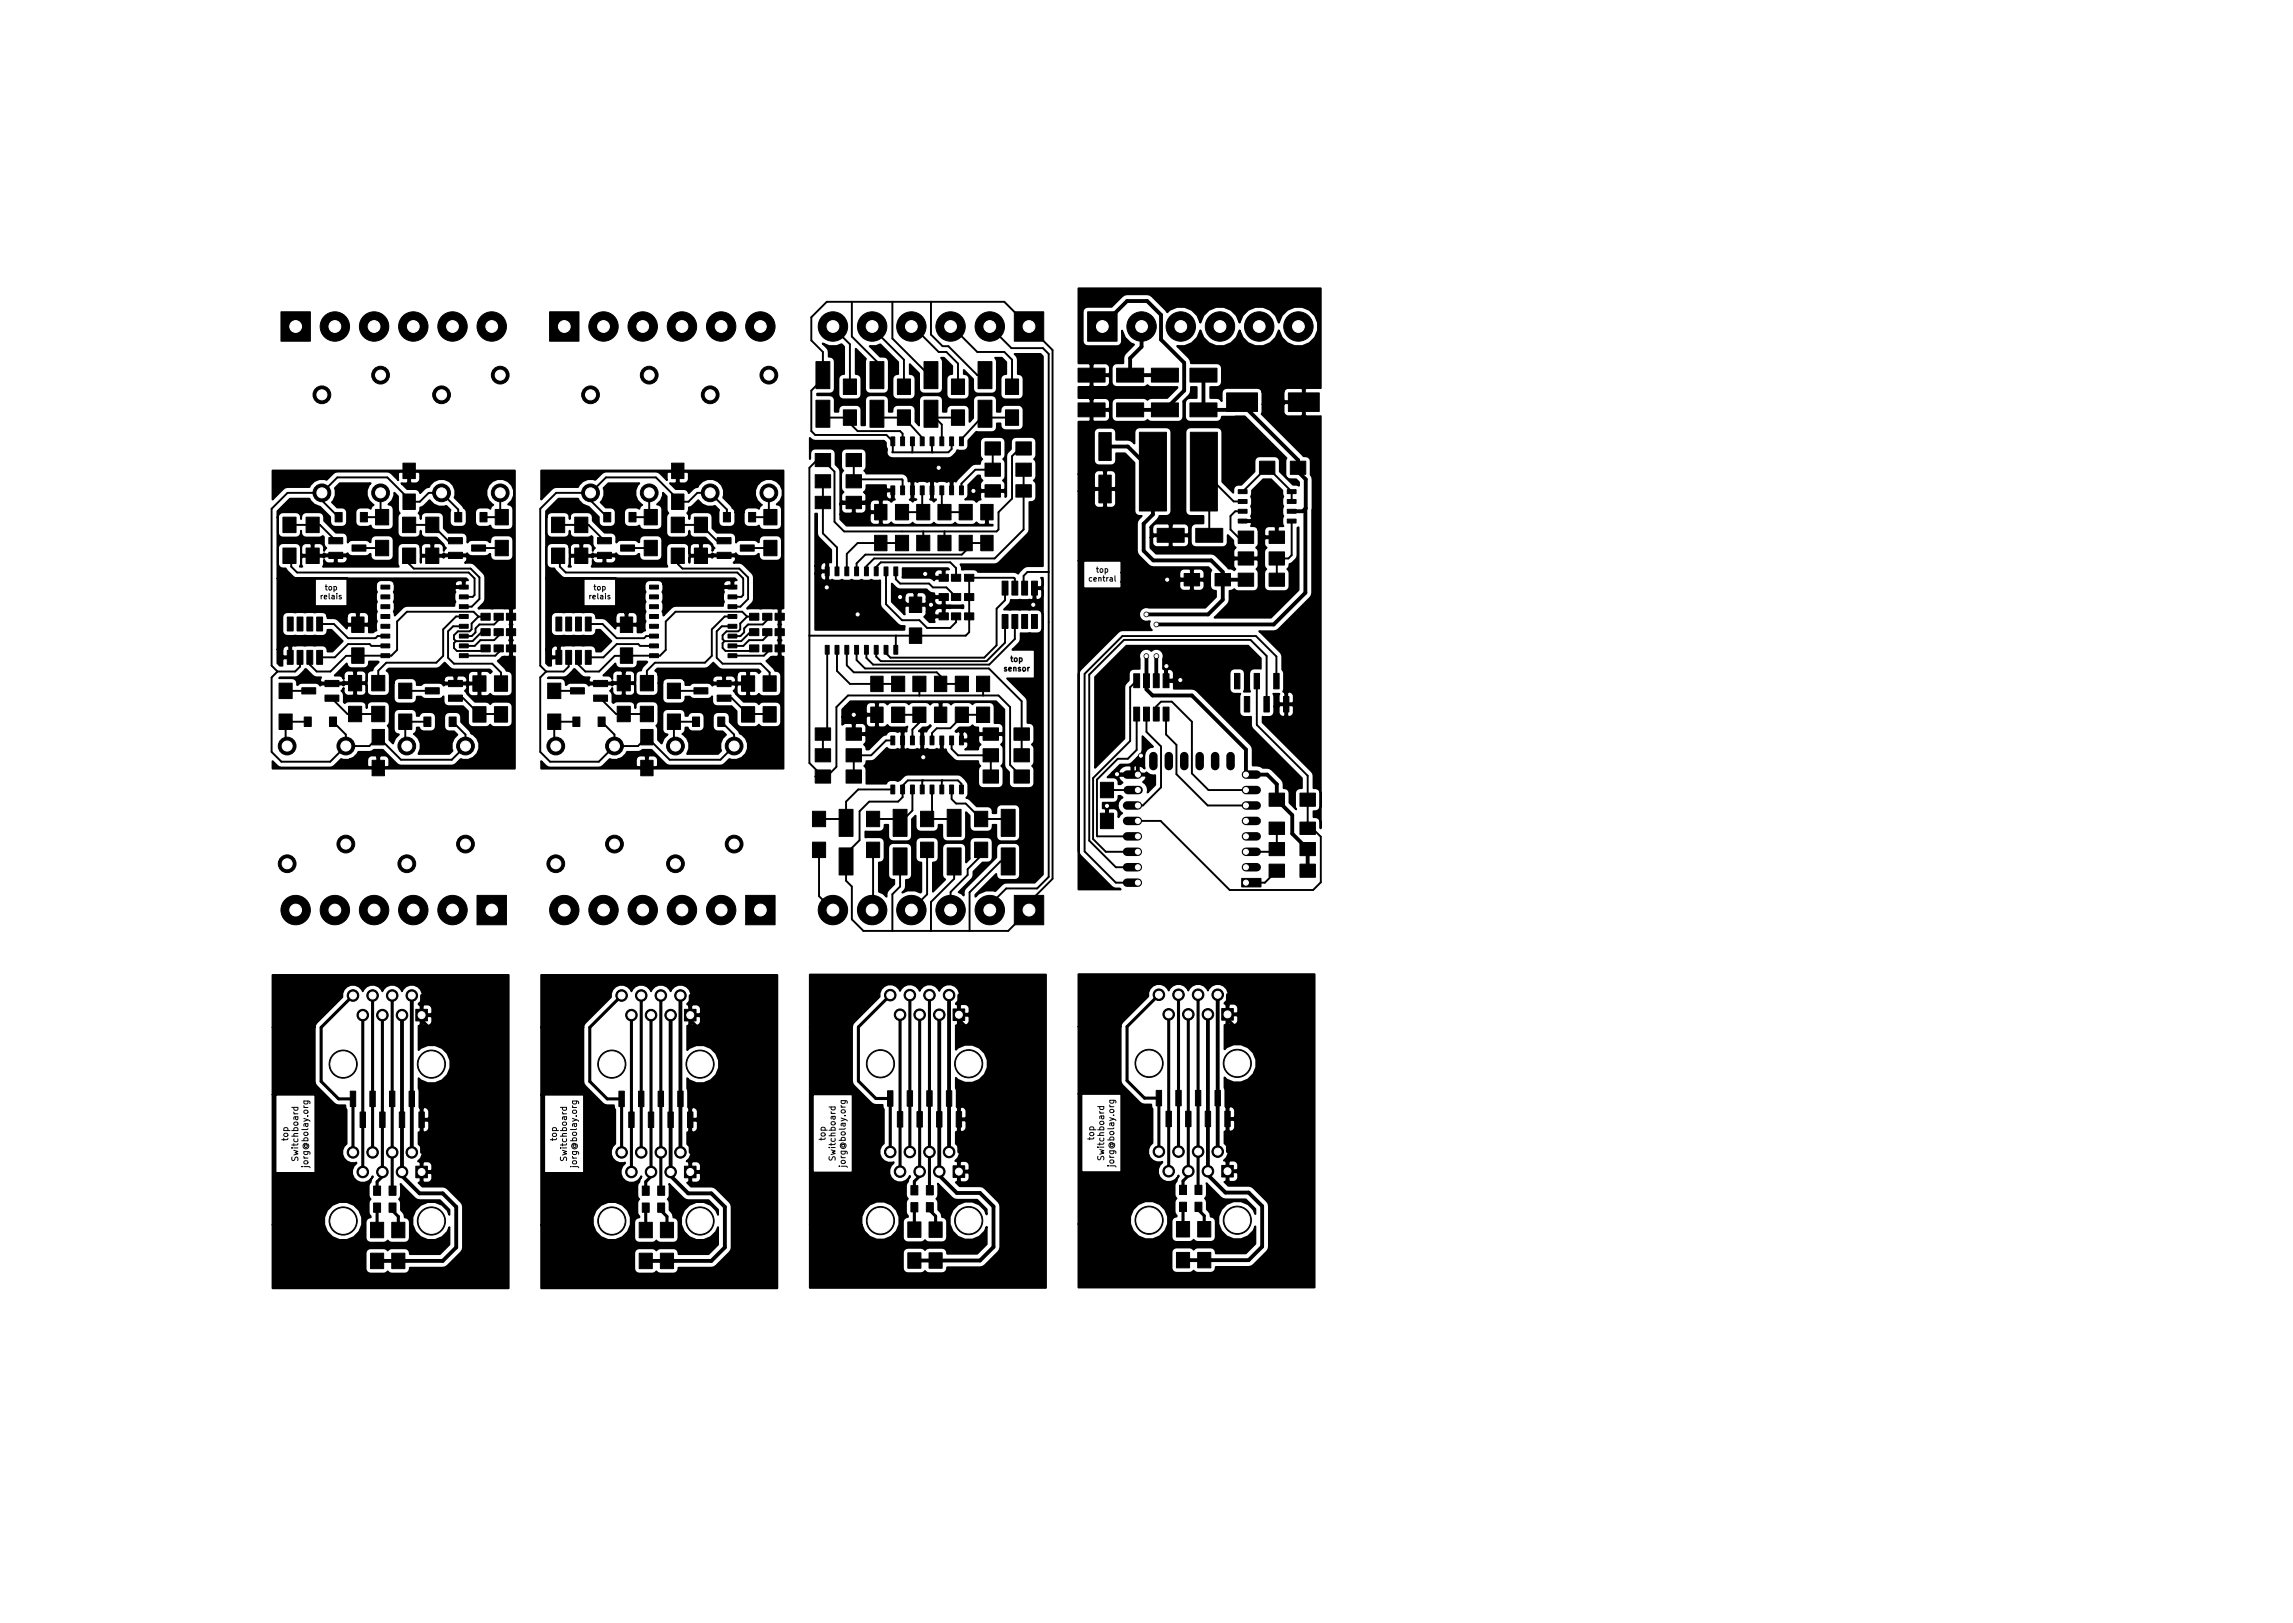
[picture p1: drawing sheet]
<svg xmlns="http://www.w3.org/2000/svg" width="297mm" height="210mm" viewBox="0 0 297 210" stroke-linecap="round" stroke-linejoin="round" font-family="sans-serif">
<defs><g id="words">
<g font-size="1.1">
<text x="37.3" y="147.7" transform="rotate(-90 37.3 147.7)">top</text>
<text x="72.1" y="147.7" transform="rotate(-90 72.1 147.7)">top</text>
<text x="106.9" y="147.7" transform="rotate(-90 106.9 147.7)">top</text>
<text x="141.7" y="147.6" transform="rotate(-90 141.7 147.6)">top</text>
<text x="38.6" y="150.2" transform="rotate(-90 38.6 150.2)">Switchboard</text>
<text x="39.9" y="151" transform="rotate(-90 39.9 151)">jorg@bolay.org</text>
<text x="73.4" y="150.2" transform="rotate(-90 73.4 150.2)">Switchboard</text>
<text x="74.7" y="151" transform="rotate(-90 74.7 151)">jorg@bolay.org</text>
<text x="108.2" y="150.2" transform="rotate(-90 108.2 150.2)">Switchboard</text>
<text x="109.5" y="150.9" transform="rotate(-90 109.5 150.9)">jorg@bolay.org</text>
<text x="143" y="150.1" transform="rotate(-90 143 150.1)">Switchboard</text>
<text x="144.3" y="150.9" transform="rotate(-90 144.3 150.9)">jorg@bolay.org</text>
</g>
<g font-size="1">
<text x="41.6" y="77.6">relais</text>
<text x="42.1" y="76.5">top</text>
<text x="76.4" y="77.6">relais</text>
<text x="76.9" y="76.5">top</text>
<text x="141.2" y="75.3">central</text>
<text x="142" y="74.2">top</text>
<text x="130.1" y="87">sensor</text>
<text x="130.9" y="85.7">top</text>
</g>
</g></defs>
<g fill="#000" stroke="#000" stroke-width=".13">
<path d="M36.4 40.4h3.8v3.8h-3.8zM71.2 40.4h3.8v3.8h-3.8zM105.7 51.8h1.8v3.5h-1.8zM105.7 46.8h1.8v3.5h-1.8zM105.6 58.7h2v1.7h-2zM109.2 49.1h1.7v2h-1.7zM109.2 53.1h1.7v2h-1.7zM109.6 58.7h2v1.7h-2zM112.7 51.8h1.8v3.5h-1.8zM112.7 46.8h1.8v3.5h-1.8zM115.4 56.6h.5v1.1h-.5zM116.2 49.1h1.7v2h-1.7z"/>
<path d="M116.2 53.1h1.7v2h-1.7zM116.7 56.6h.5v1.1h-.5zM117.9 56.6h.5v1.1h-.5zM119.2 56.6h.5v1.1h-.5zM120.5 56.6h.5v1.1h-.5zM119.7 51.8h1.8v3.5h-1.8zM119.7 46.8h1.8v3.5h-1.8zM121.8 56.6h.5v1.1h-.5zM123.2 49.1h1.7v2h-1.7zM123.2 53.1h1.7v2h-1.7zM123 56.6h.5v1.1h-.5zM124.3 56.6h.5v1.1h-.5z"/>
<path d="M127.6 57.2h2v1.7h-2zM126.7 51.8h1.8v3.5h-1.8zM126.7 46.8h1.8v3.5h-1.8zM127.6 60h2v1.7h-2zM130.2 49.1h1.7v2h-1.7zM130.2 53.1h1.7v2h-1.7zM131.6 57.2h2v1.7h-2zM131.6 60h2v1.7h-2zM131.4 40.4h3.8v3.8h-3.8zM140.9 40.4h3.8v3.8h-3.8zM139.7 52.2h3.5v1.8h-3.5zM139.7 47.7h3.5v1.8h-3.5z"/>
<path d="M142.3 56h1.7v3.6h-1.7zM144.6 52.2h3.5v1.8h-3.5zM144.6 47.7h3.5v1.8h-3.5zM147.6 56h3.5v10.2h-3.5zM149.2 52.2h3.5v1.8h-3.5zM149.2 47.7h3.5v1.8h-3.5zM154.1 52.2h3.5v1.8h-3.5zM154.1 47.7h3.5v1.8h-3.5zM154.2 56h3.5v10.2h-3.5zM158.9 50.9h4v2.4h-4zM166.9 50.9h4v2.4h-4zM36.6 67h1.7v2h-1.7z"/>
<path d="M36.6 71h1.7v2h-1.7zM39.6 71h1.7v2h-1.7zM39.6 67h1.7v2h-1.7zM42.6 69.6h1.8v.8h-1.8zM42.6 71.5h1.8v.8h-1.8zM43.4 66.4h.9v1.2h-.9zM45.6 70.6h1.8v.8h-1.8zM46.7 66.4h.9v1.2h-.9zM48.6 70h1.7v2h-1.7zM48.6 66h1.7v2h-1.7zM49.3 75.8h1.2v.5h-1.2zM49.3 77.1h1.2v.5h-1.2z"/>
<path d="M49.3 78.3h1.2v.5h-1.2zM52.2 67h1.7v2h-1.7zM52.2 71h1.7v2h-1.7zM52.2 64h1.6v2h-1.6zM52.2 60h1.6v2h-1.6zM55.2 71h1.7v2h-1.7zM55.2 67h1.7v2h-1.7zM58.1 69.6h1.8v.8h-1.8zM58.1 71.5h1.8v.8h-1.8zM58.9 66.4h.9v1.2h-.9zM59.5 78.3h1.2v.5h-1.2zM59.5 77.1h1.2v.5h-1.2z"/>
<path d="M59.5 75.8h1.2v.5h-1.2zM61.1 70.6h1.8v.8h-1.8zM62.2 66.4h.9v1.2h-.9zM62.3 79.4h1.2v.9h-1.2zM64 79.4h1.2v.9h-1.2zM64.1 70h1.8v2h-1.8zM64.1 66h1.8v2h-1.8zM65.6 79.4h1.2v.9h-1.2zM71.4 67h1.7v2h-1.7zM71.4 71h1.7v2h-1.7zM74.4 71h1.7v2h-1.7zM74.4 67h1.7v2h-1.7z"/>
<path d="M77.4 69.6h1.8v.8h-1.8zM77.4 71.5h1.8v.8h-1.8zM78.2 66.4h.9v1.2h-.9zM80.4 70.6h1.8v.8h-1.8zM81.5 66.4h.9v1.2h-.9zM83.4 70h1.7v2h-1.7zM83.4 66h1.7v2h-1.7zM84.1 75.8h1.2v.5h-1.2zM84.1 77.1h1.2v.5h-1.2zM84.1 78.3h1.2v.5h-1.2zM87 67h1.7v2h-1.7zM87 71h1.7v2h-1.7z"/>
<path d="M87 64h1.6v2h-1.6zM87 60h1.6v2h-1.6zM90 71h1.7v2h-1.7zM90 67h1.7v2h-1.7zM92.9 69.6h1.8v.8h-1.8zM92.9 71.5h1.8v.8h-1.8zM93.7 66.4h.9v1.2h-.9zM94.3 78.3h1.2v.5h-1.2zM94.3 77.1h1.2v.5h-1.2zM94.3 75.8h1.2v.5h-1.2zM95.9 70.6h1.8v.8h-1.8zM97 66.4h.9v1.2h-.9z"/>
<path d="M97.1 79.4h1.2v.9h-1.2zM98.8 79.4h1.2v.9h-1.2zM99 70h1.7v2h-1.7zM99 66h1.7v2h-1.7zM100.4 79.4h1.2v.9h-1.2zM105.6 61.5h2v1.7h-2zM106.9 73.4h.5v1.2h-.5zM105.6 64.3h2v1.6h-2zM108.2 73.4h.5v1.2h-.5zM109.6 61.5h2v1.7h-2zM109.4 73.4h.5v1.2h-.5zM110.7 73.4h.5v1.2h-.5z"/>
<path d="M109.6 64.3h2v1.6h-2zM112 73.4h.5v1.2h-.5zM113.3 65.3h1.6v2h-1.6zM113.3 69.3h1.6v2h-1.6zM113.3 73.4h.5v1.2h-.5zM114.5 73.4h.5v1.2h-.5zM115.4 63h.5v1.1h-.5zM115.8 73.4h.5v1.2h-.5zM116.7 63h.5v1.1h-.5zM116 69.3h1.7v2h-1.7zM116 65.3h1.7v2h-1.7zM117.8 77.3h1.6v2h-1.6z"/>
<path d="M117.9 63h.5v1.1h-.5zM118.8 65.3h1.7v2h-1.7zM118.8 69.3h1.7v2h-1.7zM119.2 63h.5v1.1h-.5zM120.5 63h.5v1.1h-.5zM121.5 65.3h1.7v2h-1.7zM121.5 69.3h1.7v2h-1.7zM121.6 74.4h1.2v.9h-1.2zM121.6 76.9h1.2v.9h-1.2zM121.8 63h.5v1.1h-.5zM123.2 74.4h1.3v.9h-1.3zM123.2 76.9h1.3v.9h-1.3z"/>
<path d="M123 63h.5v1.1h-.5zM124.3 63h.5v1.1h-.5zM124.9 74.4h1.3v.9h-1.3zM124.9 76.9h1.3v.9h-1.3zM124.2 69.3h1.7v2h-1.7zM124.2 65.3h1.7v2h-1.7zM127.1 65.3h1.5v2h-1.5zM127.1 69.3h1.5v2h-1.5zM127.6 62.8h2v1.6h-2zM129.8 75.3h.8v1.8h-.8zM129.8 79.6h.8v1.8h-.8zM131.6 62.8h2v1.6h-2z"/>
<path d="M131.1 75.3h.7v1.8h-.7zM131.1 79.6h.7v1.8h-.7zM132.4 75.3h.7v1.8h-.7zM132.4 79.6h.7v1.8h-.7zM133.6 75.3h.8v1.8h-.8zM133.6 79.6h.8v1.8h-.8zM142.3 61.5h1.7v3.6h-1.7zM149.9 68.4h3.5v1.8h-3.5zM153.4 74.3h2v1.6h-2zM154.9 68.4h3.5v1.8h-3.5zM157.4 74.3h2v1.6h-2zM160.4 68.8h2v1.6h-2z"/>
<path d="M160.4 74.2h2v1.7h-2zM160.4 67.2h1.1v.6h-1.1zM160.4 66h1.1v.5h-1.1zM160.4 64.7h1.1v.5h-1.1zM160.4 63.4h1.1v.5h-1.1zM160.4 71.5h2v1.7h-2zM163.2 59.7h2v1.7h-2zM164.4 68.8h2v1.6h-2zM164.4 74.2h2v1.7h-2zM164.4 71.5h2v1.7h-2zM166.8 63.4h1.1v.5h-1.1zM166.8 64.7h1.1v.5h-1.1z"/>
<path d="M166.8 66h1.1v.5h-1.1zM166.8 67.2h1.1v.6h-1.1zM167.2 59.7h2v1.7h-2zM36.2 88.5h1.7v2h-1.7zM36.2 92.5h1.7v2h-1.7zM37.2 84.3h.8v1.8h-.8zM37.2 79.9h.8v1.8h-.8zM38.5 84.3h.7v1.8h-.7zM38.5 79.9h.7v1.8h-.7zM39.8 84.3h.7v1.8h-.7zM39.8 79.9h.7v1.8h-.7zM39.4 92.9h.9v1.2h-.9z"/>
<path d="M39.1 89.1h1.8v.8h-1.8zM41 84.3h.8v1.8h-.8zM41 79.9h.8v1.8h-.8zM42.7 92.9h.9v1.2h-.9zM42.1 90h1.8v.8h-1.8zM42.1 88.1h1.8v.8h-1.8zM45.2 87.5h1.7v2h-1.7zM45.2 91.5h1.7v2h-1.7zM45.6 83.9h1.6v2h-1.6zM45.6 79.9h1.6v2h-1.6zM48.2 94.5h1.6v2h-1.6zM48.2 98.5h1.6v2h-1.6z"/>
<path d="M48.2 91.5h1.7v2h-1.7zM48.2 87.5h1.7v2h-1.7zM49.3 79.6h1.2v.5h-1.2zM49.3 80.9h1.2v.5h-1.2zM49.3 82.1h1.2v.6h-1.2zM49.3 83.4h1.2v.5h-1.2zM49.3 84.7h1.2v.5h-1.2zM51.6 88.5h1.7v2h-1.7zM51.6 92.5h1.7v2h-1.7zM54.9 92.9h.9v1.2h-.9zM55.1 89.1h1.8v.8h-1.8zM58.2 92.9h.9v1.2h-.9z"/>
<path d="M58.1 90h1.8v.8h-1.8zM58.1 88.1h1.8v.8h-1.8zM59.5 84.7h1.2v.5h-1.2zM59.5 83.4h1.2v.5h-1.2zM59.5 82.1h1.2v.6h-1.2zM59.5 80.9h1.2v.5h-1.2zM59.5 79.6h1.2v.5h-1.2zM61.3 87.6h1.7v2h-1.7zM61.3 91.6h1.7v2h-1.7zM62.3 83.5h1.2v.9h-1.2zM62.3 81.4h1.2v.9h-1.2zM64 83.5h1.2v.9h-1.2z"/>
<path d="M64 81.4h1.2v.9h-1.2zM64.1 91.6h1.7v2h-1.7zM64.1 87.6h1.7v2h-1.7zM65.6 83.5h1.2v.9h-1.2zM65.6 81.4h1.2v.9h-1.2zM71 88.5h1.7v2h-1.7zM71 92.5h1.7v2h-1.7zM72 84.3h.8v1.8h-.8zM72 79.9h.8v1.8h-.8zM73.3 84.3h.7v1.8h-.7zM73.3 79.9h.7v1.8h-.7zM74.6 84.3h.7v1.8h-.7z"/>
<path d="M74.6 79.9h.7v1.8h-.7zM74.2 92.9h.9v1.2h-.9zM73.9 89.1h1.8v.8h-1.8zM75.8 84.3h.8v1.8h-.8zM75.8 79.9h.8v1.8h-.8zM77.5 92.9h.9v1.2h-.9zM76.9 90h1.8v.8h-1.8zM76.9 88.1h1.8v.8h-1.8zM80 87.5h1.7v2h-1.7zM80 91.5h1.7v2h-1.7zM80.4 83.9h1.6v2h-1.6zM80.4 79.9h1.6v2h-1.6z"/>
<path d="M83 94.5h1.6v2h-1.6zM83 98.5h1.6v2h-1.6zM83 91.5h1.7v2h-1.7zM83 87.5h1.7v2h-1.7zM84.1 79.6h1.2v.5h-1.2zM84.1 80.9h1.2v.5h-1.2zM84.1 82.1h1.2v.6h-1.2zM84.1 83.4h1.2v.5h-1.2zM84.1 84.7h1.2v.5h-1.2zM86.4 88.5h1.7v2h-1.7zM86.4 92.5h1.7v2h-1.7zM89.7 92.9h.9v1.2h-.9z"/>
<path d="M89.9 89.1h1.8v.8h-1.8zM93 92.9h.9v1.2h-.9zM92.9 90h1.8v.8h-1.8zM92.9 88.1h1.8v.8h-1.8zM94.3 84.7h1.2v.5h-1.2zM94.3 83.4h1.2v.5h-1.2zM94.3 82.1h1.2v.6h-1.2zM94.3 80.9h1.2v.5h-1.2zM94.3 79.6h1.2v.5h-1.2zM96.1 87.6h1.7v2h-1.7zM96.1 91.6h1.7v2h-1.7zM97.1 83.5h1.2v.9h-1.2z"/>
<path d="M97.1 81.4h1.2v.9h-1.2zM98.8 83.5h1.2v.9h-1.2zM98.8 81.4h1.2v.9h-1.2zM98.9 91.6h1.7v2h-1.7zM98.9 87.6h1.7v2h-1.7zM100.4 83.5h1.2v.9h-1.2zM100.4 81.4h1.2v.9h-1.2zM105.6 97h2v1.7h-2zM106.9 83.6h.5v1.1h-.5zM105.6 94.3h2v1.6h-2zM105.6 99.7h2v1.7h-2zM108.2 83.6h.5v1.1h-.5z"/>
<path d="M109.6 97h2v1.7h-2zM109.4 83.6h.5v1.1h-.5zM110.7 83.6h.5v1.1h-.5zM109.6 94.3h2v1.6h-2zM109.6 99.7h2v1.7h-2zM112 83.6h.5v1.1h-.5zM113.3 83.6h.5v1.1h-.5zM112.8 91.6h1.6v2h-1.6zM112.8 87.6h1.6v2h-1.6zM114.5 83.6h.5v1.1h-.5zM115.4 95.4h.5v1.1h-.5zM115.5 87.6h1.7v2h-1.7z"/>
<path d="M115.5 91.6h1.7v2h-1.7zM115.8 83.6h.5v1.1h-.5zM116.7 95.4h.5v1.1h-.5zM117.8 81.3h1.6v2h-1.6zM117.9 95.4h.5v1.1h-.5zM119.2 95.4h.5v1.1h-.5zM118.2 91.6h1.7v2h-1.7zM118.2 87.6h1.7v2h-1.7zM120.5 95.4h.5v1.1h-.5zM121.6 79.4h1.2v.9h-1.2zM121.8 95.4h.5v1.1h-.5zM121.1 91.6h1.5v2h-1.5z"/>
<path d="M121.1 87.6h1.5v2h-1.5zM123 95.4h.5v1.1h-.5zM123.2 79.4h1.3v.9h-1.3zM123.8 87.6h1.7v2h-1.7zM123.8 91.6h1.7v2h-1.7zM124.3 95.4h.5v1.1h-.5zM124.9 79.4h1.3v.9h-1.3zM127.4 94.3h2v1.6h-2zM126.5 91.6h1.7v2h-1.7zM126.5 87.6h1.7v2h-1.7zM127.4 97h2v1.7h-2zM131.4 94.3h1.9v1.6h-1.9z"/>
<path d="M131.4 97h1.9v1.7h-1.9zM146.9 87.3h.7v1.8h-.7zM146.9 91.6h.7v1.8h-.7zM148.1 87.3h.8v1.8h-.8zM148.1 91.6h.8v1.8h-.8zM149.4 87.3h.8v1.8h-.8zM149.4 91.6h.8v1.8h-.8zM150.7 87.3h.7v1.8h-.7zM150.7 91.6h.7v1.8h-.7zM159.9 87.2h.7v2h-.7zM161.2 90.2h.7v2h-.7zM162.5 87.2h.7v2h-.7z"/>
<path d="M163.7 90.2h.7v2h-.7zM165 87.2h.7v2h-.7zM166.3 90.2h.7v2h-.7zM61.8 116h3.8v3.8h-3.8zM96.6 116h3.8v3.8h-3.8zM105.2 109.1h1.8v2h-1.8zM105.2 105.1h1.8v2h-1.8zM108.7 104.8h1.8v3.5h-1.8zM108.7 109.8h1.8v3.5h-1.8zM112.2 109.1h1.7v2h-1.7zM112.2 105.1h1.7v2h-1.7zM115.4 101.7h.5v1.1h-.5z"/>
<path d="M115.7 104.8h1.8v3.5h-1.8zM115.7 109.8h1.8v3.5h-1.8zM116.7 101.7h.5v1.1h-.5zM117.9 101.7h.5v1.1h-.5zM119.2 101.7h.5v1.1h-.5zM120.5 101.7h.5v1.1h-.5zM119.2 109.1h1.7v2h-1.7zM119.2 105.1h1.7v2h-1.7zM121.8 101.7h.5v1.1h-.5zM122.7 104.8h1.8v3.5h-1.8zM122.7 109.8h1.8v3.5h-1.8zM123 101.7h.5v1.1h-.5z"/>
<path d="M124.3 101.7h.5v1.1h-.5zM127.4 99.7h2v1.7h-2zM126.2 109.1h1.7v2h-1.7zM126.2 105.1h1.7v2h-1.7zM129.7 104.8h1.8v3.5h-1.8zM129.7 109.8h1.8v3.5h-1.8zM131.4 99.7h1.9v1.7h-1.9zM131.4 116h3.8v3.8h-3.8zM142.5 101.3h1.7v2h-1.7zM142.5 105.3h1.7v2h-1.7zM160.9 113.8h2.4v1.1h-2.4zM164.4 102.7h2v1.7h-2z"/>
<path d="M164.4 106.5h2v1.6h-2zM164.4 109.1h2v1.7h-2zM164.4 111.9h2v1.7h-2zM168.4 102.7h2v1.7h-2zM168.4 106.5h2v1.6h-2zM168.4 109.1h2v1.7h-2zM168.4 111.9h2v1.7h-2zM53.9 130.8h1.5v1.5h-1.5zM88.7 130.8h1.5v1.5h-1.5zM123.5 130.7h1.5v1.5h-1.5zM158.3 130.7h1.5v1.5h-1.5zM45.4 141.4h.7v2h-.7z"/>
<path d="M46.6 144.1h.7v2h-.7zM48.4 153.6h.9v1.2h-.9zM48.4 155.8h.9v1.2h-.9zM47.9 141.4h.7v2h-.7zM49.2 144.1h.7v2h-.7zM50.4 153.6h.9v1.2h-.9zM50.4 155.8h.9v1.2h-.9zM50.5 141.4h.7v2h-.7zM51.7 144.1h.7v2h-.7zM53 141.4h.7v2h-.7zM54.3 144.1h.7v2h-.7zM53.9 151.1h1.5v1.5h-1.5z"/>
<path d="M80.2 141.4h.7v2h-.7zM81.4 144.1h.7v2h-.7zM83.2 153.6h.9v1.2h-.9zM83.2 155.8h.9v1.2h-.9zM82.7 141.4h.7v2h-.7zM84 144.1h.7v2h-.7zM85.2 153.6h.9v1.2h-.9zM85.2 155.8h.9v1.2h-.9zM85.3 141.4h.7v2h-.7zM86.5 144.1h.7v2h-.7zM87.8 141.4h.7v2h-.7zM89.1 144.1h.7v2h-.7z"/>
<path d="M88.7 151.1h1.5v1.5h-1.5zM115 141.3h.7v2h-.7zM116.2 144h.7v2h-.7zM118 153.6h.9v1.2h-.9zM118 155.8h.9v1.2h-.9zM117.5 141.3h.7v2h-.7zM118.8 144h.7v2h-.7zM120 153.6h.9v1.2h-.9zM120 155.8h.9v1.2h-.9zM120.1 141.3h.7v2h-.7zM121.3 144h.7v2h-.7zM122.6 141.3h.7v2h-.7z"/>
<path d="M123.9 144h.7v2h-.7zM123.5 151h1.5v1.5h-1.5zM149.8 141.3h.7v2h-.7zM151 144h.7v2h-.7zM152.8 153.5h.9v1.2h-.9zM152.8 155.7h.9v1.2h-.9zM152.3 141.3h.7v2h-.7zM153.6 144h.7v2h-.7zM154.8 153.5h.9v1.2h-.9zM154.8 155.7h.9v1.2h-.9zM154.9 141.3h.7v2h-.7zM156.1 144h.7v2h-.7z"/>
<path d="M157.4 141.3h.7v2h-.7zM158.7 144h.7v2h-.7zM158.3 151h1.5v1.5h-1.5zM48 162.3h1.7v2h-1.7zM48 158.3h1.7v2h-1.7zM50.7 162.3h1.7v2h-1.7zM50.7 158.3h1.7v2h-1.7zM82.8 162.3h1.7v2h-1.7zM82.8 158.3h1.7v2h-1.7zM85.5 162.3h1.8v2h-1.8zM85.5 158.3h1.8v2h-1.8zM117.6 162.3h1.7v2h-1.7z"/>
<path d="M117.6 158.3h1.7v2h-1.7zM120.4 162.3h1.7v2h-1.7zM120.4 158.3h1.7v2h-1.7zM152.4 162.2h1.7v2h-1.7zM152.4 158.2h1.7v2h-1.7zM155.2 162.2h1.7v2h-1.7zM155.2 158.2h1.7v2h-1.7z"/>
<circle cx="41.7" cy="51.1" r="1.15"/>
<circle cx="43.4" cy="42.3" r="1.9"/>
<circle cx="48.5" cy="42.3" r="1.9"/>
<circle cx="49.3" cy="48.6" r="1.15"/>
<circle cx="53.5" cy="42.3" r="1.9"/>
<circle cx="57.2" cy="51.1" r="1.15"/>
<circle cx="58.6" cy="42.3" r="1.9"/>
<circle cx="63.7" cy="42.3" r="1.9"/>
<circle cx="64.8" cy="48.6" r="1.15"/>
<circle cx="76.5" cy="51.1" r="1.15"/>
<circle cx="78.2" cy="42.3" r="1.9"/>
<circle cx="83.3" cy="42.3" r="1.9"/>
<circle cx="84.1" cy="48.6" r="1.15"/>
<circle cx="88.3" cy="42.3" r="1.9"/>
<circle cx="92" cy="51.1" r="1.15"/>
<circle cx="93.4" cy="42.3" r="1.9"/>
<circle cx="98.5" cy="42.3" r="1.9"/>
<circle cx="99.6" cy="48.6" r="1.15"/>
<circle cx="107.9" cy="42.3" r="1.9"/>
<circle cx="113" cy="42.3" r="1.9"/>
<circle cx="118.1" cy="42.3" r="1.9"/>
<circle cx="123.1" cy="42.3" r="1.9"/>
<circle cx="128.2" cy="42.3" r="1.9"/>
<circle cx="147.9" cy="42.3" r="1.9"/>
<circle cx="153" cy="42.3" r="1.9"/>
<circle cx="158" cy="42.3" r="1.9"/>
<circle cx="163.1" cy="42.3" r="1.9"/>
<circle cx="168.2" cy="42.3" r="1.9"/>
<circle cx="41.7" cy="63.8" r="1.15"/>
<circle cx="49.3" cy="63.8" r="1.15"/>
<circle cx="57.2" cy="63.8" r="1.15"/>
<circle cx="64.8" cy="63.8" r="1.15"/>
<circle cx="76.5" cy="63.8" r="1.15"/>
<circle cx="84.1" cy="63.8" r="1.15"/>
<circle cx="92" cy="63.8" r="1.15"/>
<circle cx="99.6" cy="63.8" r="1.15"/>
<circle cx="107.1" cy="76.1" r=".3"/>
<circle cx="111.1" cy="79.6" r=".3"/>
<circle cx="116.6" cy="77.3" r=".3"/>
<circle cx="119.8" cy="74.3" r=".3"/>
<circle cx="120.6" cy="78.3" r=".3"/>
<circle cx="121.6" cy="60.6" r=".3"/>
<circle cx="126.1" cy="63.6" r=".3"/>
<circle cx="133.8" cy="78.3" r=".3"/>
<circle cx="148.5" cy="79.6" r=".3"/>
<circle cx="151.2" cy="75.1" r=".3"/>
<circle cx="37.2" cy="96.6" r="1.15"/>
<circle cx="44.8" cy="96.6" r="1.15"/>
<circle cx="52.7" cy="96.6" r="1.15"/>
<circle cx="60.3" cy="96.6" r="1.15"/>
<circle cx="72" cy="96.6" r="1.15"/>
<circle cx="79.6" cy="96.6" r="1.15"/>
<circle cx="87.5" cy="96.6" r="1.15"/>
<circle cx="95.1" cy="96.6" r="1.15"/>
<circle cx="110.6" cy="92.6" r=".3"/>
<circle cx="119.6" cy="98.1" r=".3"/>
<circle cx="147.8" cy="97.9" r=".3"/>
<circle cx="148.5" cy="85" r=".3"/>
<circle cx="149.8" cy="80.9" r=".3"/>
<circle cx="149.8" cy="85" r=".3"/>
<circle cx="151.1" cy="86.3" r=".3"/>
<circle cx="152.9" cy="88.1" r=".3"/>
<circle cx="37.2" cy="111.9" r="1.15"/>
<circle cx="38.3" cy="117.9" r="1.9"/>
<circle cx="43.4" cy="117.9" r="1.9"/>
<circle cx="44.8" cy="109.3" r="1.15"/>
<circle cx="48.5" cy="117.9" r="1.9"/>
<circle cx="52.7" cy="111.9" r="1.15"/>
<circle cx="53.5" cy="117.9" r="1.9"/>
<circle cx="58.6" cy="117.9" r="1.9"/>
<circle cx="60.3" cy="109.3" r="1.15"/>
<circle cx="72" cy="111.9" r="1.15"/>
<circle cx="73.1" cy="117.9" r="1.9"/>
<circle cx="78.2" cy="117.9" r="1.9"/>
<circle cx="79.6" cy="109.3" r="1.15"/>
<circle cx="83.3" cy="117.9" r="1.9"/>
<circle cx="87.5" cy="111.9" r="1.15"/>
<circle cx="88.3" cy="117.9" r="1.9"/>
<circle cx="93.4" cy="117.9" r="1.9"/>
<circle cx="95.1" cy="109.3" r="1.15"/>
<circle cx="107.9" cy="117.9" r="1.9"/>
<circle cx="113" cy="117.9" r="1.9"/>
<circle cx="118.1" cy="117.9" r="1.9"/>
<circle cx="123.1" cy="117.9" r="1.9"/>
<circle cx="128.2" cy="117.9" r="1.9"/>
<circle cx="143.4" cy="104.4" r=".3"/>
<circle cx="144.7" cy="100.3" r=".3"/>
<circle cx="44.5" cy="137.9" r="1.82"/>
<circle cx="45.7" cy="129" r=".75"/>
<circle cx="47" cy="131.5" r=".75"/>
<circle cx="48.3" cy="129" r=".75"/>
<circle cx="49.5" cy="131.5" r=".75"/>
<circle cx="50.8" cy="129" r=".75"/>
<circle cx="52.1" cy="131.5" r=".75"/>
<circle cx="53.3" cy="129" r=".75"/>
<circle cx="55.9" cy="137.9" r="1.82"/>
<circle cx="79.3" cy="137.9" r="1.82"/>
<circle cx="80.5" cy="129" r=".75"/>
<circle cx="81.8" cy="131.5" r=".75"/>
<circle cx="83.1" cy="129" r=".75"/>
<circle cx="84.3" cy="131.5" r=".75"/>
<circle cx="85.6" cy="129" r=".75"/>
<circle cx="86.9" cy="131.5" r=".75"/>
<circle cx="88.1" cy="129" r=".75"/>
<circle cx="90.7" cy="137.9" r="1.82"/>
<circle cx="114.1" cy="137.8" r="1.82"/>
<circle cx="115.3" cy="128.9" r=".75"/>
<circle cx="116.6" cy="131.5" r=".75"/>
<circle cx="117.9" cy="128.9" r=".75"/>
<circle cx="119.1" cy="131.5" r=".75"/>
<circle cx="120.4" cy="128.9" r=".75"/>
<circle cx="121.7" cy="131.5" r=".75"/>
<circle cx="122.9" cy="128.9" r=".75"/>
<circle cx="125.5" cy="137.8" r="1.82"/>
<circle cx="148.9" cy="137.8" r="1.82"/>
<circle cx="150.1" cy="128.9" r=".75"/>
<circle cx="151.4" cy="131.4" r=".75"/>
<circle cx="152.7" cy="128.9" r=".75"/>
<circle cx="153.9" cy="131.4" r=".75"/>
<circle cx="155.2" cy="128.9" r=".75"/>
<circle cx="156.5" cy="131.4" r=".75"/>
<circle cx="157.7" cy="128.9" r=".75"/>
<circle cx="160.3" cy="137.8" r="1.82"/>
<circle cx="44.5" cy="158.2" r="1.82"/>
<circle cx="45.7" cy="149.3" r=".75"/>
<circle cx="47" cy="151.8" r=".75"/>
<circle cx="48.3" cy="149.3" r=".75"/>
<circle cx="49.5" cy="151.8" r=".75"/>
<circle cx="50.8" cy="149.3" r=".75"/>
<circle cx="52.1" cy="151.8" r=".75"/>
<circle cx="53.3" cy="149.3" r=".75"/>
<circle cx="55.9" cy="158.2" r="1.82"/>
<circle cx="79.3" cy="158.2" r="1.82"/>
<circle cx="80.5" cy="149.3" r=".75"/>
<circle cx="81.8" cy="151.8" r=".75"/>
<circle cx="83.1" cy="149.3" r=".75"/>
<circle cx="84.3" cy="151.8" r=".75"/>
<circle cx="85.6" cy="149.3" r=".75"/>
<circle cx="86.9" cy="151.8" r=".75"/>
<circle cx="88.1" cy="149.3" r=".75"/>
<circle cx="90.7" cy="158.2" r="1.82"/>
<circle cx="114.1" cy="158.1" r="1.82"/>
<circle cx="115.3" cy="149.2" r=".75"/>
<circle cx="116.6" cy="151.8" r=".75"/>
<circle cx="117.9" cy="149.2" r=".75"/>
<circle cx="119.1" cy="151.8" r=".75"/>
<circle cx="120.4" cy="149.2" r=".75"/>
<circle cx="121.7" cy="151.8" r=".75"/>
<circle cx="122.9" cy="149.2" r=".75"/>
<circle cx="125.5" cy="158.1" r="1.82"/>
<circle cx="148.9" cy="158.1" r="1.82"/>
<circle cx="150.1" cy="149.2" r=".75"/>
<circle cx="151.4" cy="151.7" r=".75"/>
<circle cx="152.7" cy="149.2" r=".75"/>
<circle cx="153.9" cy="151.7" r=".75"/>
<circle cx="155.2" cy="149.2" r=".75"/>
<circle cx="156.5" cy="151.7" r=".75"/>
<circle cx="157.7" cy="149.2" r=".75"/>
<circle cx="160.3" cy="158.1" r="1.82"/>
</g>
<g fill="none" stroke="#000" stroke-width="1.1">
<path d="M149.4 97.9v1.3M151.4 97.9v1.3M153.4 97.9v1.3M155.4 97.9v1.3M157.4 97.9v1.3M159.4 97.9v1.3M146 112.3h1.4M146 110.3h1.4M146 108.3h1.4M146 106.3h1.4M146 104.3h1.4M146 100.3h1.4"/>
<path d="M146 114.3h1.4M146.1 102.3h1.4M161.4 112.3h1.4M161.4 110.3h1.4M161.4 108.3h1.4M161.4 106.3h1.4M161.4 104.3h1.4M161.4 102.3h1.4M161.4 100.3h1.4"/>
</g>
<g fill="none" stroke="#000" stroke-width=".25">
<path d="M110.4 39.1v4.5l3.2 3.2v1.8M115.6 39.1v4.7l4.8 4.8h.2M120.6 39.1v4.2l1.5 1.5h.7l3.8 3.8h1M106.6 53.6l.5 .5h3v.7l1 1h5.5l.3 .4v1M107.9 42.3v.1l2.2 2.2v5.5M110.6 59.6v2.7l.2-.2h6l.1 .1v1.3M113 42.3v.2l4.1 4.1v3.5M113.6 53.6l.5 .5h3l2.4 2.6v.5M118.1 42.3h.2l3.3 3.3h1l1.5 1.5v3M118.2 57.2v1.4M120.6 53.6l1.4 1.4v2.2M120.7 57.2v1.4"/>
<path d="M121.1 54.1h3M123.1 42.3h.2l3.3 3.3h3.5l1 1v3.5M128.2 42.3l2.8 2.8h4.1l.8 .7v67.8l-1.6 1.5h-4l-2.1 2.1v.7M128.6 58.1v2.7h-2.2l-1.9 1.9v.8l.1 .1M131.1 54.1h-3l-.5-.5-3.1 3.3v.3M132.6 58.1h-.5l-1 1v5.5l-1.7 1.7v2.3l-.3 .2h-19.7l-1.3-1.2v-6.5l-1.5-1.5h-.8l-1 1v38.2l1.8 1.8M133.3 41.5v.8M133.3 42.3l3 3v68.5l-3 3.1v1l-2.7 2.7h-18.8l-1.4-1.5v-4.3l-.8-.7v-3.5l1.8-1.8v-3.7l1.2-1.3h3.8l.5-.5v-1.5l.7-.7h6.5l.4 .4v.8M133.3 42.3l-3.2-3.2h-23l-2 2v3l1.5 1.5v3.5l-1.5 1.5v5.2l.5 .5h9.2l.9 .9-.1 1.4h7.2l.5-.4v-1M37.5 68h3.9l2.1 2M37.5 72l.2 .2v1.2l.8 .8h22.2l.8 .7v2.2l-.3 .2h-1.1M41.7 63.8l2-2h6.5l2.8 2.9v.3h1.4l1.1-1.2h1.7l2.2 2.2v1"/>
<path d="M41.7 63.8h-4.5l-2 2.1v20.3l.7 .8M41.7 63.8v1l2.2 2.2M46.5 71h3M49.3 63.8v3l.2 .2h-2.4M53 68h3l2 2h1M53 72v1.1l.6 .6h7.4l1.1 1.1v2.8l-1 1h-1M60.1 79.9h-1l-1.7 1.6v3.5l-.9 .9h-6.5l-1 1v1.6M62 79.9l-.7-.7h-8.6l-1.3 1.3v3.7l-.7 .7-5.9 .1-2 2h-1.8l-.9-.9v-.9M62 79.9h.9M62 79.9l-.9 .9v.7l-.3 .3h-1.5l-.5 .5v.5l.3 .3M62 71h3M64.6 79.9v.4l-.6 .6h-1.9l-.5 .5v.5l-.5 .5h-1"/>
<path d="M64.8 63.8v3l.2 .2h-2.4M72.3 68h3.9l2.1 2M72.3 72l.2 .2v1.2l.8 .8h22.2l.8 .7v2.2l-.3 .2h-1.1M76.5 63.8l2-2h6.5l2.8 2.9v.3h1.4l1.1-1.2h1.7l2.2 2.2v1M76.5 63.8h-4.5l-2 2.1v20.3l.7 .8M76.5 63.8v1l2.2 2.2M81.3 71h3M84.1 63.8v3l.2 .2h-2.4M87.8 68h3l2 2h1M87.8 72v1.1l.6 .6h7.4l1.1 1.1v2.8l-1 1h-1M94.9 79.9h-1l-1.7 1.6v3.5l-.9 .9h-6.5l-1 1v1.6M96.8 79.9l-.7-.7h-8.6l-1.3 1.3v3.7l-.7 .7-5.9 .1-2 2h-1.8l-.9-.9v-.9"/>
<path d="M96.8 79.9h.9M96.8 79.9l-.9 .9v.7l-.3 .3h-1.5l-.5 .5v.5l.3 .3M96.8 71h3M99.4 79.9v.4l-.6 .6h-1.9l-.5 .5v.5l-.5 .5h-1M99.6 63.8v3l.2 .2h-2.4M106.6 62.3v6.8l1.8 1.8v3.1M107.1 75.6h.7l2 2v.7l1.3 1.3M107.2 74l-.1 2.1M113.5 74v-.6l.6-.6h9l.7 .8v1.2M114.8 74v4.3l2 2h2.3l1 1h3l.7-.7v-.8M116 74v1l.6 .6h3.8l.4 .5h1.8l1.2 1.2M116.6 77.3l1 1h3"/>
<path d="M116.8 70.3h-5.7l-1.4 1.5v2.2M119.5 63.5v2.7l.1 .1h-2.8M119.6 68.8v1.5M119.8 74.3h.3l.5 .5h1.6M121.6 60.6l-.8 .7v2.1l-.1 .1M122 63.5v2.5l.4 .3h2.7M122.4 68.8v1.5M126.1 63.6h2.5M127.8 70.3h-2.7v1l-.5 .5h-12.5l-1.1 1.2v1M130.2 76.2v1.6l-1.1 1v4.8l-1.6 1.6h-12.1l-.6-.6v-.4M131.5 76.2v-1.2l-.1-.2h-5.9v7.1l-.4 .4h-20.3M132.6 60.8v7.8l-3.8 3.7h-15.6l-1 1v.7"/>
<path d="M134 76.2v2l-.1 .1M135.9 74.1h-2.8l-.5 .5v1.5l.1 .1v.8M155.9 61.1l3.9 3.9h1.2M156.6 61.8v7.5M161 63.7l3.1-3.1h.1l3.1 3.1v1.3M161 66.2h-1l-.6 .6v1.8l1 1h1M167.3 67.5v4.4l-.4 .4h-1.5v2.8M35.9 87l-.7 .8v9.6l1.3 1.3h6.3l2-2.1M37 89.5h3M38.9 85.2v1.2l-.7 .6h-2.3M39.9 93.5h-2.9v2.9l.2 .2M41.4 80.8h1.9l1.8 1.9h3.5l.3-.3h1"/>
<path d="M43 90.4l2 2.1h4M43.1 93.5l1.7 1.7v1.4M46.4 84.9v.1M49.9 83.7h-1.8l-.2-.3h-2.8l-1.7 1.8h-2M52.5 89.5h3.5M55.4 93.5h-2.9v2.9l.2 .2M58.6 93.5l1.7 1.7v1.4l-1.8 1.8h-6.6l-2.9-2.9-1.1 1.1h-3.1M59 90.5l1-.1 2.1 2.2M59.1 83.1l-.3 .2v.6l.4 .4h3.4l.3-.4M60.1 81.1h-1.4l-.7 .7v3.4l.8 .8h5l1.1 1.1v1.5M62.5 92.5h3M62.9 81.9h-.5l-1.2 1.2h-2.1"/>
<path d="M64.6 83.9v.6l-.4 .4h-4.1M64.6 81.9v.4l-.6 .6h-1.8l-.7 .8h-1.4M70.7 87l-.7 .8v9.6l1.3 1.3h6.3l2-2.1M71.8 89.5h3M73.7 85.2v1.2l-.7 .6h-2.3M74.7 93.5h-2.9v2.9l.2 .2M76.2 80.8h1.9l1.8 1.9h3.5l.3-.3h1M77.8 90.4l2 2.1h4M77.9 93.5l1.7 1.7v1.4M81.2 84.9v.1M83.8 95.5h.1M83.8 95.5l-1.1 1.1h-3.1"/>
<path d="M84.7 83.7h-1.8l-.2-.3h-2.8l-1.7 1.8h-2M87.3 89.5h3.5M90.2 93.5h-2.9v2.9l.2 .2M93.4 93.5l1.7 1.7v1.4l-1.8 1.8h-6.6l-2.9-2.9M93.8 90.5l1-.1 2.1 2.2M93.9 83.1l-.3 .2v.6l.4 .4h3.4l.3-.4M94.9 81.1h-1.4l-.7 .7v3.4l.8 .8h5l1.1 1.1v1.5M97.3 92.5h3M97.7 81.9h-.5l-1.2 1.2h-2.1M99.4 83.9v.6l-.4 .4h-4.1M99.4 81.9v.4l-.6 .6h-1.8l-.7 .8h-1.4M107.2 84.2v10.3l-.6 .6v2.7"/>
<path d="M108.4 84.2v2.7l1.7 1.7h6.3M109.7 84.2v2l.9 .9h10.8l.4 .5v1h2.8M110.6 92.6h3M111 84.2v1.3l1.1 1.1h16l4.3 4.2v7M115.7 95.9h-.9l-2 1.9h-2.2v2.8M116 82.3v1.9M116 83.8h.1M116.4 92.6h2.7v1l-.9 .9v1.4M119.1 88.6v1.5M119.5 95.9v2.1l.1 .1M123.3 95.9v1.1l.8 .8h4.3v2.8M127.4 92.8v-.2h-2.8v.2l-1.5 1.5h-1.7l-.7 .7v.9"/>
<path d="M127.4 88.6v1.5M130.2 80.5v2.8l-2.4 2.3h-13.7l-.6-.5v-.9M131.5 80.5v2.3l-3.3 3.3h-15.1l-.9-.9v-1M147.2 88.2l-.8 .8v7l-4.8 4.8v7.9l1.6 1.6h4.2M147.2 92.5v4.7l-1.1 1.1h-1.3l-2.7 2.7v7.3h5.3M148.5 92.5v2.3l1.9 1.9v5.3l-2.4 2.3h-.6M149.8 92.5v-1l.6-.6h1.4l2.6 2.6v6.7l2.2 2.1h4.8M151.1 92.5v2.7l1.3 1.3v3.8l4.1 4h4.9M162.8 88.2v5.7l6.6 6.6v6.8h.6l1.1 1.1v5.9l-1 1h-10.8l-9-9h-2.9M164.1 91.2v-6.2l-2.1-2.1h-16.4l-4.5 4.5v21.5l3.4 3.4h2.9M165.3 88.2v-3.2l-2.6-2.6h-17.3l-4.9 4.9v23l4 4h2.9M105.6 100.6h1.5l1.3-1.3v-7.7l1.4-1.5h19.6l1.4 1.5v7.5l1.6 1.5"/>
<path d="M106.1 110.1v6l1.8 1.8M113.1 110.1v7.7l-.1 .1M115.7 102.3h-4.5l-1.6 1.5v2.8l-.5-.5h-3M116.6 111.6v3.2l-1 1v4.8M118.2 102.3v2.7l-1.6 1.6-.5-.5h-3M119.5 101.1v1.2M120.1 110.1v5.8l-2 2M120.7 102.3v3.2l-.6 .6h3l.5 .5M122 101.1v1.2M123.3 102.3v1.2l.5 .6h1.3l2 2h3l.5 .5M123.6 111.6v2.2l-3 3v3.8M127.1 110.1v.7l-1.7 1.8v.7l-2.3 2.3v2.3"/>
<path d="M130.6 111.6h-1l-4 4v5M143.4 102.3h4M165.4 107.3v2.7l-.4 .3h-3.6M165.4 112.8l-1.5 1.5h-2.5"/>
</g>
<g fill="none" stroke="#000" stroke-width=".5">
<path d="M142.8 42.3v-.1l3.2-3.2h2.6l1.8 1.8v3.2l3 3v3.6l-2.5 2.5h-4.5M143.2 57.8h2.9l3.2 3.3v5.5l-1.1 1.2v3.5l1.2 1.3h7.5l1.5 1.5v3.6l-1.9 1.9h-8M147.1 47.9l.7 .7M147.9 42.3v2.6l-1.5 1.5v2.2h4.5M155.9 48.6v4.5h4l1-1v.2l7.3 7.3v1.5l1 1v3.7l-.4 .4h-1.5M151.2 75.1h3.2M158.4 75.1h3M169.1 65.9v10.9l-4.1 4.1h-15.2M147.8 97.9l-.4 .4v2h-2.7M148.5 85v4.3l.8 .8h5.1l7 7v3.2h2.8l1.2 1.3v2l2 2v2.4l2 2v2.8M149.8 85v3.2M151.1 86.3v1.9h1.7l.1-.1"/>
<path d="M143.4 104.4v1.9M169.4 107.1h.6M52.1 131.5v20.8l2.2 2.3h3l1.8 1.7v5.3l-1.8 1.7h-8.4M53.3 129v20.3M86.9 131.5v20.8l2.2 2.3h3l1.8 1.7v5.3l-1.8 1.7h-8.4M88.1 129v20.3M121.7 131.5v20.8l2.2 2.2h3l1.8 1.8v5.2l-1.8 1.8h-8.4M122.9 128.9v20.3M156.5 131.4v20.8l2.2 2.3h3l1.8 1.7v5.3l-1.8 1.7h-8.5M157.7 128.9v20.3"/>
</g>
<g fill="none" stroke="#000" stroke-width=".4">
<path d="M45.7 129h.1M45.7 129l-4.1 4.1v7l2.3 2.3h1.8v6.9M47 131.5v20.3M48.3 129v20.3M49.5 131.5v20.9l-.6 .7v1.1M50.8 129l.1 25.2M54.6 129v3.2l4.2 4.1v3.1l-4.2 4.2v5.7M80.5 129l-4.1 4.1v7l2.3 2.3h1.8v6.9M80.5 129h.1M81.8 131.5v20.3M83.1 129v20.3M84.3 131.5v20.9l-.6 .7v1.1"/>
<path d="M85.6 129l.1 25.2M89.4 129v3.2l4.2 4.1v3.1l-4.2 4.2v5.7M115.3 128.9h.1M115.3 128.9l-4.1 4.1v7l2.3 2.3h1.8v6.9M116.6 131.5v20.3M117.9 128.9v20.3M119.1 131.5v20.9l-.6 .6v1.2M120.4 128.9l.1 25.3M124.2 128.9v3.2l4.2 4.2v3l-4.2 4.2v5.7M150.1 128.9h.1M150.1 128.9l-4.1 4.1v7l2.3 2.3h1.8v6.9M151.4 131.4v20.3"/>
<path d="M152.7 128.9v20.3M153.9 131.4v20.9l-.7 .7v1.1M155.2 128.9v25.2M159 128.9v3.2l4.2 4.1v3.1l-4.2 4.2v5.7M48.9 156.4v2.9M50.9 156.4v.4l.7 .8v1.7M83.7 156.4v2.9M85.7 156.4v.4l.7 .8v1.7M118.5 156.4v2.9M120.5 156.4v.4l.7 .7v1.8M153.2 156.3v2.9M155.2 156.3v.4l.8 .8v1.7"/>
</g>
<g fill="#000" stroke="#000" stroke-width=".25">
<path d="M106.6 44.5l.8 .3h1l.6-.2 .3 .3v3.6h-.1a.65 .65 0 0 0-.6 .6v2l.2 .4 .4 .2h1.7a.65 .65 0 0 0 .7-.6v-2.2a.67 .67 0 0 0-.7-.4v-3.3l1.3 1.3-.1 .3v3.8l.3 .3 .3 .1h1.8a.65 .65 0 0 0 .6-.7v-3.7a.86 .86 0 0 0-1.1-.4l-1.3-1.4h.8l.5-.2 2.3 2.3v1.6h-.1a.65 .65 0 0 0-.6 .6v2l.2 .4 .4 .2h1.7a.65 .65 0 0 0 .7-.6v-2.2a.67 .67 0 0 0-.7-.4v-1.3l1.2 1.2v1.9l.1 .5 .5 .2h1.8a.65 .65 0 0 0 .6-.7v-3.5l-.2-.4h.4l1 1v1.1h-.1a.65 .65 0 0 0-.6 .6v2l.2 .4 .4 .2h1.7a.65 .65 0 0 0 .7-.6v-2.2a.67 .67 0 0 0-.7-.4v-.6l1.2 1.2v1.2l.1 .5 .5 .2h1.8a.65 .65 0 0 0 .6-.7v-3.5l-.2-.4h.9l.5 .5v1.6h-.1a.65 .65 0 0 0-.6 .6v2l.2 .4 .4 .2h1.7a.65 .65 0 0 0 .7-.6v-2.2a.67 .67 0 0 0-.7-.4v-1.9l-.1-.3-.4-.4h3.4l.3 .3v27.1h-2a1.76 1.76 0 0 0-1.2 1l-.5-.2h-4.7l-.3-.3h-.2h-1.5h-.1v-.5l-.2-.2h4.4l.6-.2 3.9-4 .1-3.9h.2a.65 .65 0 0 0 .6-.6v-1.6v-.2l-.3-.4 .3-.2v-.3v-1.7v-.2l-.2-.3 .2-.3v-.3v-1.9l-.3-.3-.3-.1h-2a.65 .65 0 0 0-.6 .6v1l-.6 .6-.1 .3v5.2l-.1 .1v-.5l-.1-.2h-3l-.1 .2v.8l-.3 .1-.2 .2-.3-.2-1.2-.1a.64 .64 0 0 0 .4-.6v-1.3l1.3-1.2h.3a.64 .64 0 0 0 .3 .6l-.3 .5v.6l.1 .2h3l.1-.2v-.6l-.3-.5 .3-.2v-.3v-1.7v-.2l-.2-.3 .2-.3v-.3v-1.7a.65 .65 0 0 0-.6-.6h-2l-.5 .2-.1 .4v1.7v.3l.2 .3-.2 .2v.4h-.6l-.6 .2-1.8 1.8-.2 .3-.2-.1-.2 .2v1.2h-.3v-1.2l-.1-.2-.4 .1a1.59 1.59 0 0 0-1.3 0l-.3-.1-.1 .2v2.1l.1 .1h.2l-.2 .3-.3-.2-.2-.1 .1-.1v-2.1l-.2-.2-.3 .1h-.1a1.78 1.78 0 0 0-1.2 0l-.3-.1-.2 .2v2.1l.2 .1h.2h-.2l-.3 .3-.4-.3 .3-.1v-2.1l-.2-.2-.2 .1a.9 .9 0 0 0-.9-1.1h-4.6l-.2-.3 .2-.3v-.3v-1.7a.65 .65 0 0 0-.6-.6h-2l-.5 .2-.1 .2v1.9v.3l.2 .3-.2 .2v.3v1.7v.2l.3 .3-.3 .5v.6l.1 .2h3l.1-.2v-.6l-.2-.4h2.8v.4a.62 .62 0 0 0 .6 .5l.1-.1v-.9h-.6l-.1 .1h-2.8l-.1-.1 .3-.2v-.6h2.6v.3l.1 .2h.9v1.2l.1 .1-.4 .3-.5-.3h-.6l-.2 .2v2.9l.2 .2h.6l.5-.3 .2 .2 .3 .1h1.7h.2l.3-.3 .3 .2 .3 .1h1.7h.2l.3-.3 .2 .2 .3 .1h1.7h.2l.3-.3 .3 .2 .2 .1h1.7h.3l.3-.3 .4 .3h.7l.1-.2v-1.6h.3v1.6l.1 .2h.5v.1h-18.9l-.8-.8v-.7h3.8v.9l.1 .2 .4 .3h.6l.2-.2v-1.3h-1.2l-.1 .1h-3.8v-1.2h.1v.6l.1 .3 .4 .2h.8l.2-.1v-1.2h.2v1.2l.2 .1h.8l.3-.1 .2-.4v-.6l-.1-.2h-3l-.2 .2v-.2h3.8v.9l.1 .1h1.2v-1.3l-.2-.2h-.6l-.4 .3-.1 .2h-3.8v-4.1a1.12 1.12 0 0 0-.7-.9v-1.5l-.1-.4-.5-.2h-2a.65 .65 0 0 0-.6 .6l-.1 .8v-2.8l.4 .4h.3h8.9l.3 .2 .1 1a.76 .76 0 0 0 .7 1.1l7.5-.1a1.72 1.72 0 0 0 .9-1l.3 .1a.9 .9 0 0 0 1.1-.4v-1l1.1-1.1 2.2 .1a.88 .88 0 0 0 .4-1.1h.5v.2a.65 .65 0 0 0 .6 .6h1.7l.5-.1 .2-.5v-2a.65 .65 0 0 0-.7-.6h-1.9a.73 .73 0 0 0-.4 .8h-.5v-1.5a.65 .65 0 0 0-.6-.6h-1.8l-.5 .2-.1 .4v2.4l-.5 .4v-1.5a.65 .65 0 0 0-.7-.6h-1.9a.73 .73 0 0 0-.4 .8h-.5v-1.5a.65 .65 0 0 0-.6-.6h-1.8l-.5 .2-.1 .2v3.5l-.5-.5v-1.5a.65 .65 0 0 0-.7-.6h-1.9a.73 .73 0 0 0-.4 .8h-.5v-1.5a.65 .65 0 0 0-.6-.6h-1.8l-.5 .2-.1 .2v3.5h-.5v-2a.65 .65 0 0 0-.7-.6h-1.9a.73 .73 0 0 0-.4 .8h-.5v-1.5a.65 .65 0 0 0-.6-.6h-1.6v-.2h1.6l.5-.2 .1-.2v-3.8a.67 .67 0 0 0-.7-.6 1.54 1.54 0 0 0-.8-1.7zM139.7 37.4h31.4v12.9h-1.9l-.2 .1v3.4l.2 .1h1.9v53.4a1.96 1.96 0 0 0-.2-1.3l-.2-.1h-.5v-.8a.71 .71 0 0 0 .8-.7v-1.9a.73 .73 0 0 0-.8-.4v-1.6l-.3-.5-6.3-6.4v-.7h.8l.5-.2 .2-.5v-.7h.5v.9a.52 .52 0 0 0 .9 .3v-1.3h.2v1.3l.2 .2a.63 .63 0 0 0 .7-.5v-.9l-.2-.1h-1.6l-.2 .1h-.5v-1.3l-.1-.3h.7l-.1 .2v.9l.2 .1h.7v-1.3h.2v1.3h.7l.2-.1v-.9l-.1-.2a.45 .45 0 0 0-.8-.1h-.2l-.3-.2 .1-.4v-2l-.2-.5v-1.9l-3-3h1.9l.3-.1 .3-.2 4.3-4.4 .1-15v-.3l-.2-.3v-1.8a.71 .71 0 0 0-.9-.6l-5.5-5.5 .1-.3v-.9h2.8v1l.2 .4 .3 .1h1.8l.2-.1v-1.6h-2.4l-.1 .2h-2.8v-1.6h2.8v1l.1 .2h2.4v-1.6l-.2-.1h-1.8l-.3 .1-.2 .4h-2.8l-.1-.4-.5-.1h-4a.65 .65 0 0 0-.6 .6v1.1l-.4-.4h-1.1v-1.5h1.1l.3-.3 .1-2.1a.65 .65 0 0 0-.7-.6h-3.3l-.1-.4-.2-.3-1.5-1.6h1a2.59 2.59 0 0 0 2-2 2.59 2.59 0 0 0 2.5 2.1 2.59 2.59 0 0 0 2.6-2.1 2.59 2.59 0 0 0 2.5 2.1 2.59 2.59 0 0 0 2.6-2.1 2.59 2.59 0 0 0 3.9 1.7 2.59 2.59 0 0 0 0-4.4 2.59 2.59 0 0 0-3.9 1.7 2.59 2.59 0 0 0-2.6-2.1 2.59 2.59 0 0 0-2.5 2.1 2.59 2.59 0 0 0-2.6-2.1 2.59 2.59 0 0 0-2.5 2.1 2.54 2.54 0 0 0-4.3-1.3l-2-2.1-.3-.2-.3-.1-2.9 .1-1.7 1.5h-3.1a.65 .65 0 0 0-.7 .7v3.8l.2 .5 .5 .2h3.8a.65 .65 0 0 0 .7-.7v-1.4l.3 .9 .7 .8 .5 .1-1.3 1.5-.1 1h-1.1l-.3 .3-.1 2.1a.65 .65 0 0 0 .6 .6h3.5h.3l.2-.2 .3 .2h.3h3.3l-1.3 1.5h-2h-.3l-.2 .2-.3-.2h-.3h-3.5a.65 .65 0 0 0-.6 .6v1.8l.2 .5 .2 .1h3.7h.3l.2-.2 .3 .2h.3h3.5l.4-.1 .1-.2 .1-2.3 .7-.8a1.4 1.4 0 0 0 .3-1.1h.7v1.5h-1.1l-.3 .3-.1 2.1a.65 .65 0 0 0 .6 .6h3.8a.65 .65 0 0 0 .4-.6l2.9-.1 5.5 5.5-.2 .3v2l.4 .3 1 .1 .4 .4v.4l-.4-.1h-.4l-1.7-1.7v-1.4l-.2-.4-.4-.2h-2a.65 .65 0 0 0-.7 .6v1.4l-1.7 1.7a.81 .81 0 0 0-.9 .2 .81 .81 0 0 0-.1 .8l-1.5-1.4v-6.4a.65 .65 0 0 0-.6-.6h-3.5l-.5 .1-.1 .2v10.5a.65 .65 0 0 0 .6 .6h1.7v1h-1.2l-.4 .4v2a.65 .65 0 0 0 .6 .7h3.7l.4-.4v-1.2l.8 .7v.6l.3 .3-.3 .5v.7l.1 .1h3l.1-.1v-.7l-.3-.5 .3-.2v-.3v-1.7h.8v.6l.1 .2h1.4v-1.2l-.2-.1h-.8l-.3 .1-.2 .4h-.8a.72 .72 0 0 0-.9-.5l.1-.4-.2-.2-1.2 .1v-.3h1.2l.2-.2-.1-.3v-.2a1.42 1.42 0 0 0 0-1.1 1.31 1.31 0 0 0 0-1.3l.1-.4v-.4l1.4-1.4h1.1l1.4 1.4v.4l.1 .4v.2a1.42 1.42 0 0 0 0 1.1 1.31 1.31 0 0 0 0 1.3 1.31 1.31 0 0 0 .1 1.3h-.6l-.2 .1v1.4h-1.6l-.1 .2v.6l.3 .5-.3 .2v.3v1.7v.2l.2 .3-.2 .3v.2v1.7a.65 .65 0 0 0 .6 .7h2l.5-.2 .1-.5v-1.7v-.2l-.2-.3 .2-.2v-.4h.2a1.63 1.63 0 0 0 .9-1.2v-3.5l.1-.1v8.1l-3.6 3.6h-7.3l1.9-2 .1-1.5h.3l.3-.2 .2 .2 .3 .1h2l.5-.2 .1-.2v-2v-.2l-.2-.3 .2-.4v-.7l-.1-.1h-3l-.1 .1v.7l.2 .4-.1 .2a.74 .74 0 0 0-.8-.2l-1.9-1.9-7.4-.1-.8-.7v-1.4h.3v.8l.1 .2 .4 .3h1.6l.1-.2v-1.2h.3v1.2l.1 .2h1.6l.3-.1 .2-.4v-.8l-.1-.1h-4.5l-.1 .1h-.3v-1.3h.3v.8l.1 .1h2.1v-1.2h.3v1.2h2.1l.1-.1v-.8l-.2-.4-.3-.1h-1.6l-.1 .2h-.3l-.1-.2h-1.6l-.4 .3-.1 .2h-.3v-.1l1-.9 .2-.5h1.1l.4-.3v-10.5a.65 .65 0 0 0-.6-.6h-3.7l-.4 .3v.3v1.4a1.05 1.05 0 0 0-.9-.4h-1.5v-1a.65 .65 0 0 0-.6-.6h-1.7l-.4 .2-.1 .2-.1 3.8a.65 .65 0 0 0 .6 .7h1.7l.4-.2 .2-.5v-.9h1.1l1.3 1.3v6.4a.76 .76 0 0 0 .9 .4l-.6 .7v.3v3.5v.4l.2 .3 1.3 1.2 .3 .2 .3 .1h7.1l.4 .4-.1 .4v1.8a.67 .67 0 0 0 .7 .4v.8l-1.4 1.4h-7.4a.97 .97 0 0 0-1.1 1.1 .97 .97 0 0 0 1.4 .7 .89 .89 0 0 0 .2 1.1l-4.1 .1-5.3 5.3-.1 23.3 .3 .5 4 4.1 .3 .2h.8l.1 .1h-5.5v-42.6h.6v3.6h5v-.8h7.5v.6l.2 .4 .3 .1h.8l.2-.1v-1.2h.2v1.2l.2 .1h.8l.4-.2 .1-.3v-.6l-.1-.2h-3l-.1 .2h-7.5v-1.2h7.5v.6l.1 .2h1.4v-1.2h.2v1.2h1.4l.1-.2v-.6l-.1-.3-.4-.2h-.8l-.2 .1h-.2l-.2-.1h-.8l-.4 .2-.1 .3h-7.5v-1.6h-5.6v-9h2v1.7l.1 .2 .4 .3h.7l.1-.2v-2.1h.3v2.1l.1 .2h.7l.2-.1 .3-.4v-1.7l-.2-.1h-2.5l-.2 .1h-2v-2.2h2v1.7l.2 .1h1.1v-2.1h.3v2.1h1.1l.2-.1v-1.7l-.1-.2-.4-.3h-.7l-.1 .2h-.3l-.1-.2h-.7l-.4 .3-.1 .2h-2v-6.8h1.4l.2-.1v-1.3h.2v1.3l.2 .1h1.6l.4-.2 .1-.3v-.7l-.2-.2h-2.3v-1.5h.2v1.3h2.1l.2-.2v-.7l-.3-.4-.2-.1h-1.6l-.2 .1h-.2l-.2-.1h-1.4v-1.5h1.4l.2-.1v-1.3h.2v1.3l.2 .1h1.6l.2-.1 .3-.4v-.7l-.2-.2h-2.3v-1.5h.2v1.3h2.1l.2-.2v-.7l-.3-.4-.2-.1h-1.6l-.2 .1h-.2l-.2-.1h-1.4zM35.3 61h31.4v17.8h-.2l-.2 .2v1.8l.1 .1-.1 .1v1.8l.2 .1-.2 .2v1.8l.2 .2h.2v14.5h-31.4v-1l.6 .6 .6 .2h6.3l.5-.2 .9-.9 .2 .1h3.2v.8l.1 .2h1.2v-1.4h.2v1.4h1.2l.1-.2v-.8l-.2-.4-.3-.1h-.6l-.2 .1h-.2l-.2-.1h-.6l-.4 .2-.1 .3h-2.3l.5-.2 .5-.5 .1-.3h1.5h.2l.3-.3h1.2l1.8 1.9 .5 .2h6.6l.6-.2 .6-.7 .2 .1a1.8 1.8 0 0 0 2.1-1.2 1.8 1.8 0 0 0-1-2.2l-.2-.4-1.1-1.1v-.6a.65 .65 0 0 0-.6-.7l-1.2 .1-.3 .3a2.36 2.36 0 0 0 .1 2l.5 .2h.6l.4 .4a1.71 1.71 0 0 0-.6 2.1l-.4 .4h-4a1.79 1.79 0 0 0-.6-2.6 .73 .73 0 0 0 .4-.8h.3l.1 .3 .3 .1a1.94 1.94 0 0 0 1.6-.1l.2-.5v-1.2l-.2-.5-.2-.1a1.94 1.94 0 0 0-1.6 .1l-.2 .3h-.3v-.2a.65 .65 0 0 0-.7-.6h-1.7l-.4 .1-.2 .5v2a.65 .65 0 0 0 .7 .6l-.5 .5-.3 .7-.5-.5v-1.3l-.2-.5 .2-.2 .1-.3v-2a.65 .65 0 0 0-.6-.6h-2a.73 .73 0 0 0-.4 .8v-.2a.65 .65 0 0 0-.6-.6h-1.7l-.5 .2-.2-.2v-1.1l-.3-.3 .3-.4v.5l.3 .4 .2 .1h.7l.2-.1v-1.4h.2v1.4l.2 .1h.7l.2-.1 .3-.4v-.8l-.2-.2h-2.6l-.2 .2-.1-.1h-2.8l-.1 .1-.3-.3h-.3h-1.8h-.2l-.3 .2h-.1v-.2a.65 .65 0 0 0-.6-.6h-1.7l.1-.1 2.2-.1 1.1-1 1.1 1 .9 .1a.45 .45 0 0 0 0 .6h2.8l.1-.2 .2 .2h1.2v-1.4h.2v1.4h1.2l.2-.2v-.8l-.1-.3-.4-.2h-.7l-.2 .1h-.2l-.2-.1h-.7l-.2 .1-.3 .4v.6l-.2-.4-.3-.1h-.6l1.5-1.5a.64 .64 0 0 0 .7 .6l1.8-.1a.73 .73 0 0 0 .4-.8l1.3 .1-.6 .6-.3 .5a.65 .65 0 0 0-.7 .6v2l.2 .4 .5 .2h1.7a.65 .65 0 0 0 .6-.6v-1h.5v2l.2 .4 .4 .2h1.7a.69 .69 0 0 0 .7-.8h.6l.2 .2h.3h1.8h.2l.4-.3v.9l.3 .3 2.2 .1 .6 .6 .1 1.7 .1 .2 .5 .2h1.7h.2l.3-.3 .3 .2 .3 .1h1.9l.2-.2 .2-.4v-2a.65 .65 0 0 0-.6-.7h-1.7h-.3l-.3 .3-.3-.2-.2-.1h-1.5l-1.3-1.4 .2-.2 .1-.5h.1v.9l.1 .2 .4 .3h.7l.2-.2v-1.3h-1.2l-.3 .1-.1-.1h-2.8l-.1 .1-.3-.3h-.3h-1.8h-.2l-.3 .2h-.6a.73 .73 0 0 0-.2-.7h3.7v.3l.1 .1h1.3v-.7h.2v.7h1.3a.53 .53 0 0 0 .1-.5 .53 .53 0 0 0-.5-.4h-.7l-.2 .2h-.2l-.2-.2h-.7l-.3 .1-.2 .4h-3.7l-.5-.1h-1.7a.65 .65 0 0 0-.6 .6h-.5v-1.1h10.1v.9l.2 .1h1.2v-1.3l-.2-.2h-.7l-.2 .1-.3 .4h-10.1a.6 .6 0 0 0-.4-.5l.3-.3h6.1l.6-.2 .5-.6 .7 .7 .5 .2h4.6l.3 .3-.2 .2-.4-.3h-.7l-.2 .2v2.9l.2 .2h.7l.4-.3 .3 .2 .3 .1h1.7l.4-.2 .2-.4v-2a.66 .66 0 0 0-.8-.7l-.2-.3-.9-1 .6-.5h.8l.2-.2v-1.8l-.2-.2 .2-.1v-1.8l-.1-.1 .1-.1v-1.8l-.2-.2h-3.9l.6-.7 .3-.5-.1-3.1-1.5-1.5-1.1-.1a.52 .52 0 0 0 .2-.8h-2.8l-.1 .2-.2-.2h-2.6l-.2 .2v.6v-2v.8l.2 .2h1.2v-1.4l-.2-.1h-.7l-.2 .1-.3 .4-.2-.4-.2-.1h-1.9a.65 .65 0 0 0-.7 .6v2l.2 .4h-9.9l.2-.3v-.6l.2 .4 .3 .1h.7l.2-.2v-.7h.2v.7l.2 .2h.7l.3-.1a.5 .5 0 0 0 .1-.8h-2.8l-.1 .2-.2-.2h-2.6l-.2 .2v.8l.2 .3h-.4l.2-.4v-2.1v.8l.2 .2h1.2v-1.4l-.2-.1h-.7l-.2 .1-.3 .4-.2-.4-.2-.1h-2a.65 .65 0 0 0-.6 .6v2.2a.8 .8 0 0 0 1 .4l.2 .3 .7 .8 .6 .2h21.9l.2 .3h-.2l-.2 .1v.9h-1.2l-.1 .1 .1 .4-.1 .1a1.42 1.42 0 0 0 .1 1.2l-.1 .5h-6.5l-1.3 1.2-.1-.5a1.32 1.32 0 0 0 0-1.2 1.32 1.32 0 0 0 0-1.3 1.35 1.35 0 0 0 .1-1h7.8l.1 .2h1v-.6l-.2-.1a.71 .71 0 0 0-.9 .5h-7.8l-.1-.4-.3-.1a2.26 2.26 0 0 0-1.8 .1 1.29 1.29 0 0 0-.1 1.4 1.31 1.31 0 0 0 0 1.3 1.31 1.31 0 0 0 0 1.2 1.31 1.31 0 0 0 0 1.3 1.36 1.36 0 0 0 0 1.2l-.5 .2h-.5v-.7l-.2-.1h-2.5l-.2 .1v.2l-1.4-1.3h-1.1v-.3h2.5v.8l.2 .2h1.1v-1.3h.3v1.3h1.1l.2-.2v-.8l-.3-.4-.2-.1h-.7l-.1 .2h-.3l-.1-.2h-.7l-.2 .1-.3 .4h-2.5l-.1-.3-.5-.2h-4.6l-.4 .2-.2 .2v2a.65 .65 0 0 0 .6 .7l3.6-.1a1.39 1.39 0 0 0 1.6-.3v-.4h.5l1.5 1.5-1.3 1.3h-.7a.68 .68 0 0 0-.6-.8h-3.9l-.2 .2v1.5h-1l-.1 .1v.8h-.3l-.4-.3v-1.8h.7v.8l.1 .1h.8v-1.2l-.2-.2a.64 .64 0 0 0-.7 .5h-.7v-9.2h4.9v3.6h4.2v-3.6h-9.1v-7.9l.1 2 .2 .4 .4 .2h1.7a.69 .69 0 0 0 .7-.8v.2a.65 .65 0 0 0 .6 .6h1.7l.5-.2 .2 .2v1.1l.3 .3-.3 .4v-.5l-.3-.4-.2-.1h-.7l-.2 .1v1.4h1.2l.2-.2 .1 .1h2.8l.1-.1 .3 .3h.3h1.8l.6-.2a.71 .71 0 0 0 .6 .8h1.7l.5-.1 .2-.5v-2a.65 .65 0 0 0-.7-.6h-1.9a.73 .73 0 0 0-.4 .8l-.6-.2h-1.8h-.2l-.4 .3v-.7l-.1-.4-.5-.2h-.9l-1.5-1.5v-.5a.65 .65 0 0 0-.7-.6h-1.9a.73 .73 0 0 0-.4 .8v-.2a.65 .65 0 0 0-.7-.6h-1.9l-.2 .1-.3 .5v-.8l1.7-1.6h2.5l.1 .3 .5 .5 .7 .2 1.4 1.4v.8l.4 .4a1.94 1.94 0 0 0 1.6-.1l.2-.5-.1-1.4-.3-.4-.9-.1-.7-.6 .2-.2 .3-.7v-.7l-.1-.3 .6-.6h4l-.2 .2a1.79 1.79 0 0 0 .6 2.6l-.2 .1-.2 .4-.2-.1a1.94 1.94 0 0 0-1.6 .1l-.2 .5v1.2l.2 .5 .2 .1a1.96 1.96 0 0 0 1.6-.1 .62 .62 0 0 0 .6 .5h1.7l.5-.1 .2-.5v-2a.65 .65 0 0 0-.7-.6l.5-.5 .3-.7v-.4l.5 .5v1.7l.2 .5-.2 .2-.1 .3v2a.65 .65 0 0 0 .7 .6h1.9a.73 .73 0 0 0 .4-.8v.2a.65 .65 0 0 0 .7 .6h1.4l.9 .9 .3 .5-.3 .4v-.5l-.3-.4-.2-.1h-.7l-.2 .1v1.4h1.2l.2-.2 .1 .1h2.8l.1-.1 .3 .3h.3h1.8h.2l.3-.2h.1v.2a.65 .65 0 0 0 .6 .6h1.8l.4-.1 .2-.5v-2a.65 .65 0 0 0-.6-.6h-2a.73 .73 0 0 0-.4 .8l-.6-.2h-1.8h-.2l-.4 .3v-.9l-.3-.3-2.1-.1-.6-.6v-1.4l-.2-.5-.4-.1h-1.7a.69 .69 0 0 0-.7 .8v-.4l-.3-.3 .2-.2v-.6l.5-.2 .8-.7a1.73 1.73 0 0 0 2.1 .7l.6 .6h-.1a2.36 2.36 0 0 0 .1 2 1.79 1.79 0 0 0 1.9 0l.2-.5v-1.2h1l.1 1.4 .3 .4a1.96 1.96 0 0 0 1.6-.1 .62 .62 0 0 0 .6 .5h1.8l.4-.1 .2-.5v-2a.65 .65 0 0 0-.7-.6 1.82 1.82 0 0 0 .4-2.8 1.82 1.82 0 0 0-2.8 .1 1.82 1.82 0 0 0 .5 2.7l-.2 .1-.2 .4-.2-.1a1.94 1.94 0 0 0-1.6 .1l-.2 .5h-1l-.2-.5-1.4-1.4a1.81 1.81 0 0 0-1-2.3 1.81 1.81 0 0 0-2.4 .9l-.5 .2-.6 .6-.1-.4-.2-.1h-1.4l-.7-.8h.7l.2-.1v-1.4h.2v1.4l.2 .1h.6l.3-.1 .2-.4v-.8l-.1-.2h-2.6l-.1 .2v.9l-.9-.9-.5-.2h-6.5l-.5 .2-.9 .9-.2-.1a1.73 1.73 0 0 0-2 1h-3.1l-1.7 1.6zM70.1 61h31.4v17.8h-.2l-.2 .2v1.8l.1 .1-.1 .1v1.8l.2 .1-.2 .2v1.8l.2 .2h.2v14.5h-31.4v-1l.6 .6 .6 .2h6.3l.5-.2 .9-.9 .2 .1h3.2v.8l.1 .2h1.2v-1.4h.2v1.4h1.2l.1-.2v-.8l-.2-.4-.3-.1h-.6l-.2 .1h-.2l-.2-.1h-.6l-.4 .2-.1 .3h-2.3l.5-.2 .5-.5 .1-.3h1.5h.2l.3-.3h1.2l1.8 1.9 .5 .2h6.6l.6-.2 .6-.7 .2 .1a1.8 1.8 0 0 0 2.1-1.2 1.8 1.8 0 0 0-1-2.2l-.2-.4-1.1-1.1v-.6a.65 .65 0 0 0-.6-.7l-1.2 .1-.3 .3a2.36 2.36 0 0 0 .1 2l.5 .2h.6l.4 .4a1.71 1.71 0 0 0-.6 2.1l-.4 .4h-4a1.79 1.79 0 0 0-.6-2.6 .73 .73 0 0 0 .4-.8h.3l.1 .3 .3 .1a1.94 1.94 0 0 0 1.6-.1l.2-.5v-1.2l-.2-.5-.2-.1a1.94 1.94 0 0 0-1.6 .1l-.2 .3h-.3v-.2a.65 .65 0 0 0-.7-.6h-1.7l-.4 .1-.2 .5v2a.65 .65 0 0 0 .7 .6l-.5 .5-.3 .7-.5-.5v-1.3l-.2-.5 .2-.2 .1-.3v-2a.65 .65 0 0 0-.6-.6h-2a.73 .73 0 0 0-.4 .8v-.2a.65 .65 0 0 0-.6-.6h-1.7l-.5 .2-.2-.2v-1.1l-.3-.3 .3-.4v.5l.3 .4 .2 .1h.7l.2-.1v-1.4h.2v1.4l.2 .1h.7l.2-.1 .3-.4v-.8l-.2-.2h-2.6l-.2 .2-.1-.1h-2.8l-.1 .1-.3-.3h-.3h-1.8h-.2l-.3 .2h-.1v-.2a.65 .65 0 0 0-.6-.6h-1.7l.1-.1 2.2-.1 1.1-1 1.1 1 .9 .1a.45 .45 0 0 0 0 .6h2.8l.1-.2 .2 .2h1.2v-1.4h.2v1.4h1.2l.2-.2v-.8l-.3-.4-.2-.1h-.7l-.2 .1h-.2l-.2-.1h-.7l-.2 .1-.3 .4v.6l-.2-.4-.3-.1h-.6l1.5-1.5a.64 .64 0 0 0 .7 .6l1.8-.1a.73 .73 0 0 0 .4-.8l1.3 .1-.6 .6-.3 .5a.65 .65 0 0 0-.7 .6v2l.2 .4 .5 .2h1.7a.65 .65 0 0 0 .6-.6v-1h.5v2l.2 .4 .4 .2h1.7a.69 .69 0 0 0 .7-.8h.6l.2 .2h.3h1.8h.2l.4-.3v.9l.3 .3 2.2 .1 .6 .6 .1 1.7 .3 .3 .3 .1h1.7h.2l.3-.3 .3 .2 .3 .1h1.9l.2-.2 .2-.4v-2a.65 .65 0 0 0-.6-.7h-1.7h-.3l-.3 .3-.3-.2-.2-.1h-1.5l-1.3-1.4 .2-.2 .1-.5h.1v.9l.1 .2 .4 .3h.7l.2-.2v-1.3h-1.2l-.3 .1-.1-.1h-2.8l-.1 .1-.3-.3h-.3h-1.8h-.2l-.3 .2h-.6a.73 .73 0 0 0-.2-.7h3.7v.3l.1 .1h1.3v-.7h.2v.7h1.3a.53 .53 0 0 0 .1-.5 .53 .53 0 0 0-.5-.4h-.7l-.2 .2h-.2l-.2-.2h-.7l-.4 .3-.1 .2h-3.7l-.5-.1h-1.7a.65 .65 0 0 0-.6 .6h-.5v-1.1h10.1v.9l.2 .1h1.2v-1.3l-.2-.2h-.7l-.2 .1-.3 .4h-10.1a.6 .6 0 0 0-.4-.5l.3-.3h6.1l.6-.2 .5-.6 .7 .7 .5 .2h4.6l.3 .3-.2 .2-.4-.3h-.7l-.2 .2v2.9l.2 .2h.7l.4-.3 .3 .2 .3 .1h1.7l.4-.2 .2-.4v-2a.66 .66 0 0 0-.8-.7l-.2-.3-.9-1 .6-.5h.8l.2-.2v-1.8l-.2-.2 .2-.1v-1.8l-.1-.1 .1-.1v-1.8l-.2-.2h-3.9l.6-.7 .3-.5-.1-3.1-1.5-1.5-1.1-.1a.52 .52 0 0 0 .2-.8h-2.8l-.1 .2-.2-.2h-2.6l-.2 .2v.6v-2v.8l.2 .2h1.2v-1.4l-.2-.1h-.7l-.2 .1-.3 .4-.2-.4-.2-.1h-1.9a.65 .65 0 0 0-.7 .6v2l.2 .4h-9.9l.2-.3v-.6l.2 .4 .3 .1h.7l.2-.2v-.7h.2v.7l.2 .2h.7l.3-.1a.5 .5 0 0 0 .1-.8h-2.8l-.1 .2-.2-.2h-2.6l-.2 .2v.8l.2 .3h-.4l.2-.4v-2.1v.8l.2 .2h1.2v-1.4l-.2-.1h-.7l-.2 .1-.3 .4-.2-.4-.2-.1h-2a.65 .65 0 0 0-.6 .6v2.2a.8 .8 0 0 0 1 .4l.2 .3 .7 .8 .6 .2h21.9l.2 .3h-.2l-.2 .1v.9h-1.2l-.1 .1 .1 .4-.1 .1a1.42 1.42 0 0 0 .1 1.2l-.1 .5h-6.5l-1.3 1.2-.1-.5a1.32 1.32 0 0 0 0-1.2 1.32 1.32 0 0 0 0-1.3 1.35 1.35 0 0 0 .1-1h7.8l.1 .2h1v-.6l-.2-.1a.71 .71 0 0 0-.9 .5h-7.8l-.1-.4-.3-.1a2.26 2.26 0 0 0-1.8 .1 1.29 1.29 0 0 0-.1 1.4 1.31 1.31 0 0 0 0 1.3 1.31 1.31 0 0 0 0 1.2 1.31 1.31 0 0 0 0 1.3 1.36 1.36 0 0 0 0 1.2l-.5 .2h-.5v-.7l-.2-.1h-2.5l-.2 .1v.2l-1.4-1.3h-1.1v-.3h2.5v.8l.2 .2h1.1v-1.3h.3v1.3h1.1l.2-.2v-.8l-.3-.4-.2-.1h-.7l-.1 .2h-.3l-.1-.2h-.7l-.2 .1-.3 .4h-2.5l-.1-.3-.5-.2h-4.6l-.4 .2-.2 .2v2a.65 .65 0 0 0 .6 .7l3.6-.1a1.39 1.39 0 0 0 1.6-.3v-.4h.5l1.5 1.5-1.3 1.3h-.7a.68 .68 0 0 0-.6-.8h-3.9l-.2 .2v1.5h-1l-.1 .1v.8h-.3l-.4-.3v-1.8h.7v.8l.1 .1h.8v-1.2l-.2-.2a.64 .64 0 0 0-.7 .5h-.7v-9.2h4.9v3.6h4.2v-3.6h-9.1v-7.9l.1 2 .2 .4 .4 .2h1.7a.69 .69 0 0 0 .7-.8v.2a.65 .65 0 0 0 .6 .6h1.7l.5-.2 .2 .2v1.1l.3 .3-.3 .4v-.5l-.3-.4-.2-.1h-.7l-.2 .1v1.4h1.2l.2-.2 .1 .1h2.8l.1-.1 .3 .3h.3h1.8l.6-.2a.71 .71 0 0 0 .6 .8h1.7l.5-.1 .2-.5v-2a.65 .65 0 0 0-.7-.6h-1.9a.73 .73 0 0 0-.4 .8l-.6-.2h-1.8h-.2l-.4 .3v-.7l-.1-.4-.5-.2h-.9l-1.5-1.5v-.5a.65 .65 0 0 0-.7-.6h-1.9a.73 .73 0 0 0-.4 .8v-.2a.65 .65 0 0 0-.7-.6h-1.9l-.2 .1-.3 .5v-.8l1.7-1.6h2.5l.1 .3 .5 .5 .7 .2 1.4 1.4v.8l.4 .4a1.94 1.94 0 0 0 1.6-.1l.2-.5-.1-1.4-.3-.4-.9-.1-.7-.6 .2-.2 .3-.7v-.7l-.1-.3 .6-.6h4l-.2 .2a1.79 1.79 0 0 0 .6 2.6l-.2 .1-.2 .4-.2-.1a1.94 1.94 0 0 0-1.6 .1l-.2 .5v1.2l.2 .5 .2 .1a1.96 1.96 0 0 0 1.6-.1 .62 .62 0 0 0 .6 .5h1.7l.5-.1 .2-.5v-2a.65 .65 0 0 0-.7-.6l.5-.5 .3-.7v-.4l.5 .5v1.7l.2 .5-.2 .2-.1 .3v2a.65 .65 0 0 0 .7 .6h1.9a.73 .73 0 0 0 .4-.8v.2a.65 .65 0 0 0 .7 .6h1.4l.9 .9 .3 .5-.3 .4v-.5l-.3-.4-.2-.1h-.7l-.2 .1v1.4h1.2l.2-.2 .1 .1h2.8l.1-.1 .3 .3h.3h1.8h.2l.3-.2h.1v.2a.65 .65 0 0 0 .7 .6h1.7l.4-.1 .2-.5v-2a.65 .65 0 0 0-.6-.6h-2a.73 .73 0 0 0-.4 .8l-.6-.2h-1.8h-.2l-.4 .3v-.9l-.3-.3-2.1-.1-.6-.6v-1.4l-.2-.5-.4-.1h-1.7a.69 .69 0 0 0-.7 .8v-.4l-.3-.3 .2-.2v-.6l.5-.2 .8-.7a1.73 1.73 0 0 0 2.1 .7l.6 .6h-.1a2.36 2.36 0 0 0 .1 2 1.79 1.79 0 0 0 1.9 0l.2-.5v-1.2h1l.1 1.4 .3 .4a1.96 1.96 0 0 0 1.6-.1 .62 .62 0 0 0 .7 .5h1.7l.4-.1 .2-.5v-2a.65 .65 0 0 0-.7-.6 1.82 1.82 0 0 0 .4-2.8 1.82 1.82 0 0 0-2.8 .1 1.82 1.82 0 0 0 .5 2.7l-.2 .1-.2 .4-.2-.1a1.94 1.94 0 0 0-1.6 .1l-.2 .5h-1l-.2-.5-1.4-1.4a1.81 1.81 0 0 0-1-2.3 1.81 1.81 0 0 0-2.4 .9l-.5 .2-.6 .6-.1-.4-.2-.1h-1.4l-.7-.8h.7l.2-.1v-1.4h.2v1.4l.2 .1h.6l.3-.1 .2-.4v-.8l-.1-.2h-2.6l-.1 .2v.9l-.9-.9-.5-.2h-6.5l-.5 .2-.9 .9-.2-.1a1.73 1.73 0 0 0-2 1h-3.1l-1.7 1.6zM105.6 66.5h.2l.1 2.9 1.8 1.8v1.7l-.3-.1-.1 .2v2.1l.1 .1 .4-.1a1.32 1.32 0 0 0 1.3 0 1.31 1.31 0 0 0 1.2 0 1.31 1.31 0 0 0 1.3 0 1.31 1.31 0 0 0 1.3 0 1.39 1.39 0 0 0 1.1 .1l.1 3.4 2.2 2.3 .3 .2h.6v.5h-11.6v-7.3h.7a.71 .71 0 0 0 .5 .9l.2-.1v-1h-.6l-.1 .2h-.7v-1h.7v.4l.1 .2h.6v-.9l-.1-.2a.62 .62 0 0 0-.6 .5h-.7zM115.5 75.6l.6 .5 .5 .3h3.4a1.01 1.01 0 0 0 1 .5v.2l.2 .1h1.2v1.1l.1 .1h2.2h.1v.4h-2.3l-.1 .1v1.1h-1.2l-.2 .1 .1 .5h-.7l-.7-.7a.61 .61 0 0 0 .3-.6h1v.3l.2 .1h.9v-.8l-.1-.1-.7 .1-.3 .4h-1v-.7l-.1-.1h-2.6l-.1 .1v1l-1.7-1.6v-.8h1.7v.9l.1 .1h1.2v-1.3h.2v1.3h1.2l.1-.1v-.5h1a.66 .66 0 0 0 .5 .8h.5l.1-.1v-.8h-.9l-.2 .1h-1a.71 .71 0 0 0-.5-.9h-.6l-.2 .2h-.2l-.2-.2h-.6l-.4 .3-.1 .2h-1.7zM116.9 73.6h5.9l.1 .2h-.4l-.1 .1v1.1h-1.2l-.2 .2-.4-.3-.2-.1h-3.5v-.5h4.1v.3l.2 .1h.9v-.8l-.1-.1-.7 .1-.3 .4h-4.1zM148 95.4l1.4 1.3a1.17 1.17 0 0 0-1.2 1.2l.1 1.7-.3-.3-.5-.1h-.7v1h1.6l.1-.1a1.07 1.07 0 0 0 1.1 .3v1.3l-.9 1a1.11 1.11 0 0 0-.6-1.4l.2-.2 .2-.4-.1-.2h-3.4l-.1 .2 .2 .4 .3 .3-.2 .2h-.3a.71 .71 0 0 0-.7-.9h-.7l.6-.7h.8l.1 .2h1.6v-1a1.36 1.36 0 0 0-1.7 .8h-.8l1-.9 1.3-.1 1.4-1.3 .2-.5zM141.9 87.7l4-4h15.8l1.6 1.6v1.3a1.29 1.29 0 0 0-1.4 .4l-.1 2.2 .1 .4h-.8l.2-.4v-2a.65 .65 0 0 0-.7-.6h-.7a.65 .65 0 0 0-.6 .6v2a.65 .65 0 0 0 .6 .7h.8l-.2 .3v2a.65 .65 0 0 0 .7 .7h.8v1l.3 .5 6.3 6.4v1.3a.71 .71 0 0 0-.8 .6v1.7l.1 .5-.9-.9v-1.3a.66 .66 0 0 0-.7-.6l-.1-.8-.2-.3-1.4-1.4a1.28 1.28 0 0 0-1-.1l-.3-.2-1-.1v-2.1l-.1-.3-.2-.3-7-7-.3-.2-.3-.1h-2.3v-.7l-.2-.2h-1v-1.5h.3v1.3h.7l.2-.2v-.7a.54 .54 0 0 0-.9-.4h-.3l-.2-.1v-1.4a.93 .93 0 0 0-.4-1.1 .93 .93 0 0 0-1.1 .1 .93 .93 0 0 0-1.2-.1 .93 .93 0 0 0-.4 1.1v1.3a1.63 1.63 0 0 0-1.2 .2l-.2 .5v.8l-.5 .6-.1 .3v6.7l-3.7 3.8zM109.1 91.9l.5-.4h2.6v.8l.1 .2h1.2v-1.4h.2v3l.2 .1h.6l.5-.3 .2 .3h.3h1.7l.3-.1-.1 .7-.2-.1-.1 .2v2.1l.1 .1 .4-.1a1.59 1.59 0 0 0 1.3 0l.3 .1 .1-.1v-2.1l-.1-.2h-.2l.5-.5a.83 .83 0 0 0 1-.3l.1 .1-.4 .4-.2 .4-.2-.1-.2 .2v2.1l.2 .1 .3-.1 .1 .1a1.79 1.79 0 0 0 1.2-.1l.3 .1 .2-.1v-1.2h.2v1.2l.2 .1h.2l.1 .2a2.39 2.39 0 0 0 1.5 1.3h2.6v.3l.3 .3-.2 .3-.1 .2v1.7l.2 .5 .5 .2h2a.65 .65 0 0 0 .6-.7v-1.7v-.2l-.3-.3 .2-.2 .1-.3v-1.7v-.2l-.3-.3 .3-.5v-.6l-.2-.2h-2.9l-.2 .2v.6l.3 .5a.63 .63 0 0 0-.3 .6h-1.7l.3-.2 .1-.7-.1-.1h-.9v-1.2h.3v.9h.6l.1-.2a.71 .71 0 0 0-.5-.9l-.2 .2h-.3l-.1-.2-.4 .1h-.1l.5-.6h1.2h.2l.3-.2a.69 .69 0 0 0 .7 .2v.6l.2 .2h2.9l.2-.2v-.6l-.3-.4-.2-.1h-.7v-2.1l-.1-.5-.2-.1h-2h-.2l-.3 .2-.3-.2h-.2h-1.7h-.3l-.3 .3-.4-.3h-.7l-.1 .1v1.6h-.3v-1.6l-.1-.1h-.7l-.4 .3-.3-.3h-.3h-1.7h-.2l-.3 .2-.2-.2h-.3h-1.7h-.2l-.3 .3-.5-.3h-.6l-.2 .1h-.2l-.2-.1h-.6l-.3 .1-.2 .4h-2.6l.6-.6h18.8l1.1 1v7.2v.3l.6 .6v1.7l.2 .2 .5 .2h1.9a.65 .65 0 0 0 .7-.7v-1.7v-.2l-.3-.3 .2-.2 .1-.3v-1.7v-.2l-.3-.4 .2-.2 .1-.3v-1.8a.73 .73 0 0 0-.9-.4v-3.1l-2.6-2.7h3.6v-3.7h-3l1.1-1.1v-1.1h1.2a1.39 1.39 0 0 0 1.6-.3v-2.1a.65 .65 0 0 0-.6-.6h-4.3l.6-.7 .2-.3 .1-.3h2.7l.2-.1v-1.3h.2v1.3l.2 .1a.64 .64 0 0 0 .7-.5v-.7l-.1-.2h-1v-.3l1 .1 .1-.2v-.7l-.1-.3h.2v38.4l-1.1 1-3.9 .1-1.2 1a2.34 2.34 0 0 0-2.5 .8v-.3l2.7-2.7a.67 .67 0 0 0 .6 .8h1.8l.5-.2 .1-.2v-3.8a.65 .65 0 0 0-.6-.6h-1.8l-.5 .2-.1 .4v1.3l-4 4-.2 .2-.1 .7-.2-.3-.4-.1 1.7-1.7 .2-.3v-.7l1.2-1.2h.6a.65 .65 0 0 0 .7-.6v-2l-.2-.5-.5-.1h-1.7a.65 .65 0 0 0-.6 .6v2.1l-.5 .5v-1.9a.65 .65 0 0 0-.6-.6h-1.8l-.5 .2-.1 .2v3.7l.1 .5 .2 .1-1.5 1.6v-3.8a.65 .65 0 0 0 .7-.6v-2l-.2-.5-.5-.1h-1.7a.65 .65 0 0 0-.6 .6v2.2a.67 .67 0 0 0 .7 .4v3.8l-.1 .1-.6-.2h-1l-.7 .2 .4-.5 .1-1.1h.1a.65 .65 0 0 0 .6-.7v-3.7l-.3-.3-.3-.1h-1.8a.65 .65 0 0 0-.6 .6v3.8a.68 .68 0 0 0 .7 .4v.5l-.9 1.1-.1 .6-.4-.5-.5-.2v-3.8a.66 .66 0 0 0 .7-.6v-2l-.2-.5-.5-.1h-1.8v-.8h1.8a.69 .69 0 0 0 .7-.8h.5v1.4a.65 .65 0 0 0 .6 .7h1.8l.5-.2 .1-.5v-2.2l.5-.4v1.4a.65 .65 0 0 0 .6 .6h2a.73 .73 0 0 0 .4-.8h.5v1.4a.65 .65 0 0 0 .6 .7h1.8l.5-.2 .1-.2v-3.4l.5 .5v1.4a.65 .65 0 0 0 .6 .6h2a.73 .73 0 0 0 .4-.8h.5v1.4a.65 .65 0 0 0 .6 .7h1.8l.5-.2 .1-.2v-3.8a.65 .65 0 0 0-.6-.6h-2a.87 .87 0 0 0-.4 1.1h-.5v-.2a.65 .65 0 0 0-.7-.6h-1.4l-.9-.9-.4-.2 .2-.3a2.26 2.26 0 0 0-.1-1.8l-.7-.7-.5-.3h-6.5l-.5 .3-.6 .5-.2 .1-.1-.1a.96 .96 0 0 0-1.4 .4h-2.6v-1.8v-.2l-.2-.3a.63 .63 0 0 0 .2-.6h.9l1.8-1.7a1.27 1.27 0 0 0 1.4 .1l.3 .1 .2-.1v-2.1l-.2-.2-.3 .1a.99 .99 0 0 0-1.5 .4l-.6 .2-1.7 1.7h-.3a.64 .64 0 0 0-.3-.6l.3-.5v-.6l-.1-.2h-1.6v-1.4h.2v1.2h1.4l.1-.2v-.6l-.1-.3-.4-.2h-.8l-.2 .1h-.2l-.2-.1h-.8l-.4 .2v-1h3.1v.8l.1 .3 .4 .2h.6l.2-.1v-1.4h-1.2l-.1 .2h-3.1zM142.9 104h1.3a.69 .69 0 0 0 .7-.9h.3l.2 .2a1.15 1.15 0 0 0 0 2l-.3 .2-.2 .4v-.7l-.3-.4-.2-.1h-.7l-.2 .2v1.6h-.2v-1.6l-.2-.2h-.2zM35.3 126.3h30.6v40.6h-30.6v-8.2h6.7a2.51 2.51 0 0 0 3.8 1.6 2.51 2.51 0 0 0 .1-4.2 2.51 2.51 0 0 0-3.9 1.6v1h-6.7v-16.9h.4v10.2h5.2v-10.2h-5.6v-8.7h5.5v7.3l2.5 2.5 .6 .3h.8l.2 .6v4.4a1.39 1.39 0 0 0-.4 1.7 1.39 1.39 0 0 0 1.7 .7v.1a1.4 1.4 0 0 0-.1 2.2 1.4 1.4 0 0 0 2.2-.5l-.4 .8a2.28 2.28 0 0 0-.1 1.9l.2 .2-.1 .1a2.28 2.28 0 0 0-.1 1.9l.2 .3v.1a.65 .65 0 0 0-.6 .6v2a.65 .65 0 0 0 .6 .7h1.7h.2l.3-.3 .3 .2 .2 .1h1.7a.65 .65 0 0 0 .7-.7v-2a.65 .65 0 0 0-.7-.6 1.03 1.03 0 0 0-.5-.9v-1v-.2l-.2-.3h.1a2.29 2.29 0 0 0 .1-1.9l2.1 2 3 .1 1.2 1.2v.7a2.49 2.49 0 0 0-3.8-1.2 2.49 2.49 0 0 0 0 4 2.49 2.49 0 0 0 3.8-1.2v2.2l-1.2 1.3h-3.9a.67 .67 0 0 0-.7-.8h-1.7h-.2l-.3 .3-.2-.2-.3-.1h-1.7a.65 .65 0 0 0-.6 .6v2a.65 .65 0 0 0 .6 .7h1.7h.2l.3-.3 .3 .2 .2 .1h1.7a.66 .66 0 0 0 .7-.8h4.6l2-2 .2-.3 .1-.3-.1-5.6-.2-.3-2-1.9-3-.1-.5-.5 .3-.1v-1.1h.2v1.1l.2 .1h.6l.4-.3 .1-.2v-.6l-.2-.1h-1.3v-1.4h.2v1.1h1.1l.2-.2v-.5l-.3-.5-.2-.1h-.6l-.2 .2h-.2l-.2-.2h-.2a1.38 1.38 0 0 0 .1-2.2v-1.5l.3-.2v-1.3h.2v1.3a.49 .49 0 0 0 .6 .2 .49 .49 0 0 0 .3-.5v-.9l-.2-.1h-.9v-1.6h.2v1.3h.7l.2-.1v-.9a.52 .52 0 0 0-.9-.3h-.2l-.2-.2v-2l-.1-.4v-1.3a2.48 2.48 0 0 0 3.5-.1 2.48 2.48 0 0 0 0-3.5 2.48 2.48 0 0 0-3.5-.1v-3.1l.3-.2v-1.1h.2v1.1l.2 .2h.6l.2-.1 .3-.4v-.6l-.2-.2h-1.3v-1.3h.2v1.1h1.1l.2-.2v-.6l-.1-.2-.4-.3h-.6l-.2 .2h-.2l-.3-.2a1.42 1.42 0 0 0 0-2.2 1.42 1.42 0 0 0-2.1 .5 1.37 1.37 0 0 0-1.3-.8 1.37 1.37 0 0 0-1.3 .8 1.37 1.37 0 0 0-1.2-.8 1.37 1.37 0 0 0-1.3 .8 1.39 1.39 0 0 0-1.7-.8 1.39 1.39 0 0 0-1 1.6l-3.3 3.3-.2 .6h-5.5z"/>
<path d="M70.1 126.3h30.6v40.6h-30.6v-8.2h6.7a2.51 2.51 0 0 0 3.8 1.6 2.51 2.51 0 0 0 .1-4.2 2.51 2.51 0 0 0-3.9 1.6v1h-6.7v-16.9h.4v10.2h5.2v-10.2h-5.6v-8.7h5.5v7.3l2.5 2.5 .6 .3h.8l.2 .6v4.4a1.39 1.39 0 0 0-.4 1.7 1.39 1.39 0 0 0 1.7 .7v.1a1.4 1.4 0 0 0-.1 2.2 1.4 1.4 0 0 0 2.2-.5l-.4 .8a2.28 2.28 0 0 0-.1 1.9l.2 .2-.1 .1a2.28 2.28 0 0 0-.1 1.9l.2 .3v.1a.65 .65 0 0 0-.6 .6v2a.65 .65 0 0 0 .6 .7h1.7h.2l.3-.3 .3 .2 .2 .1h1.8a.65 .65 0 0 0 .6-.7v-2a.65 .65 0 0 0-.7-.6 1.03 1.03 0 0 0-.5-.9v-1v-.2l-.2-.3h.1a2.29 2.29 0 0 0 .1-1.9l2.1 2 3 .1 1.2 1.2v.7a2.49 2.49 0 0 0-3.8-1.2 2.49 2.49 0 0 0 0 4 2.49 2.49 0 0 0 3.8-1.2v2.2l-1.2 1.3h-3.9a.67 .67 0 0 0-.6-.8h-1.8h-.2l-.3 .3-.2-.2-.3-.1h-1.7a.65 .65 0 0 0-.6 .6v2a.65 .65 0 0 0 .6 .7h1.7h.2l.3-.3 .3 .2 .2 .1h1.8a.66 .66 0 0 0 .6-.8h4.6l2-2 .2-.3 .1-.3-.1-5.6-.2-.3-2-1.9-3-.1-.5-.5 .3-.1v-1.1h.2v1.1l.2 .1h.6l.4-.3 .1-.2v-.6l-.2-.1h-1.3v-1.4h.2v1.1h1.1l.2-.2v-.5l-.3-.5-.2-.1h-.6l-.2 .2h-.2l-.2-.2h-.2a1.38 1.38 0 0 0 .1-2.2v-1.5l.3-.2v-1.3h.2v1.3a.49 .49 0 0 0 .6 .2 .49 .49 0 0 0 .3-.5v-.9l-.2-.1h-.9v-1.6h.2v1.3h.7l.2-.1v-.9a.52 .52 0 0 0-.9-.3h-.2l-.2-.2v-2l-.1-.4v-1.3a2.48 2.48 0 0 0 3.5-.1 2.48 2.48 0 0 0 0-3.5 2.48 2.48 0 0 0-3.5-.1v-3.1l.3-.2v-1.1h.2v1.1l.2 .2h.6l.2-.1 .3-.4v-.6l-.2-.2h-1.3v-1.3h.2v1.1h1.1l.2-.2v-.6l-.1-.2-.4-.3h-.6l-.2 .2h-.2l-.3-.2a1.42 1.42 0 0 0 0-2.2 1.42 1.42 0 0 0-2.1 .5 1.37 1.37 0 0 0-1.3-.8 1.37 1.37 0 0 0-1.3 .8 1.37 1.37 0 0 0-1.2-.8 1.37 1.37 0 0 0-1.3 .8 1.39 1.39 0 0 0-1.7-.8 1.39 1.39 0 0 0-1 1.6l-3.3 3.3-.2 .6h-5.5zM104.9 126.3h30.6v40.5h-30.6v-8.2h6.7a2.51 2.51 0 0 0 3.8 1.6 2.51 2.51 0 0 0 .1-4.2 2.51 2.51 0 0 0-3.9 1.6v1h-6.7v-16.8h.4v10.1h5.2v-10.1h-5.6v-8.8h5.5v7.4l2.5 2.5 .6 .2h.8l.2 .6v4.4a1.39 1.39 0 0 0-.4 1.8 1.39 1.39 0 0 0 1.7 .7v.1a1.4 1.4 0 0 0-.1 2.2 1.4 1.4 0 0 0 2.2-.6l-.4 .8a2.28 2.28 0 0 0-.1 1.9l.2 .3h-.1a2.28 2.28 0 0 0-.1 1.9l.2 .3v.2a.65 .65 0 0 0-.6 .6v2a.65 .65 0 0 0 .6 .6h1.7h.2l.3-.2 .3 .2h.3h1.7a.65 .65 0 0 0 .6-.6v-2a.65 .65 0 0 0-.7-.6 1.03 1.03 0 0 0-.5-1v-.9v-.2l-.2-.3h.1a2.28 2.28 0 0 0 .1-1.9l2.1 2h3l1.2 1.3v.6a2.49 2.49 0 0 0-3.8-1.2 2.49 2.49 0 0 0 0 4 2.49 2.49 0 0 0 3.8-1.2v2.3l-1.2 1.2h-3.9a.67 .67 0 0 0-.6-.7h-1.7h-.3l-.3 .2-.2-.2h-.3h-1.7a.65 .65 0 0 0-.6 .6v2a.65 .65 0 0 0 .6 .6h1.7h.2l.3-.2 .3 .2h.3h1.7a.66 .66 0 0 0 .6-.7l4.6-.1 2-1.9 .2-.3 .1-.4-.1-5.5-.2-.3-2-2h-3l-.5-.5 .3-.2v-1.1h.2v1.1l.2 .2h.6l.2-.1 .3-.4v-.6l-.2-.2h-1.3v-1.3h.2v1.1h1.1l.2-.2v-.6l-.3-.4-.2-.1h-.6l-.2 .2h-.2l-.2-.2h-.2a1.38 1.38 0 0 0 .1-2.2v-1.6l.3-.1v-1.4h.2v1.4a.49 .49 0 0 0 .6 .1 .49 .49 0 0 0 .3-.5v-.8l-.2-.2h-.9v-1.6h.2v1.4h.7l.2-.2v-.8a.52 .52 0 0 0-.9-.4h-.2l-.2-.1v-2.1l-.1-.3v-1.4a2.48 2.48 0 0 0 3.5-.1 2.48 2.48 0 0 0 0-3.4 2.48 2.48 0 0 0-3.5-.1v-3.2l.3-.1v-1.1h.2v1.1l.2 .1h.6l.2-.1 .3-.4v-.6l-.2-.1h-1.3v-1.4h.2v1.1h1.1l.2-.1v-.6l-.1-.3-.4-.2h-.6l-.2 .1h-.2l-.3-.1a1.42 1.42 0 0 0 0-2.3 1.42 1.42 0 0 0-2.1 .6 1.37 1.37 0 0 0-1.3-.9 1.37 1.37 0 0 0-1.3 .9 1.37 1.37 0 0 0-1.2-.9 1.37 1.37 0 0 0-1.3 .9 1.39 1.39 0 0 0-1.7-.8 1.39 1.39 0 0 0-1 1.5l-3.3 3.4-.2 .5h-5.5zM139.7 126.2h30.6v40.6h-30.6v-8.2h6.7a2.51 2.51 0 0 0 3.8 1.6 2.51 2.51 0 0 0 .1-4.2 2.51 2.51 0 0 0-3.9 1.6v1h-6.7v-16.9h.4v10.2h5.2v-10.2h-5.6v-8.7h5.5v7.3l2.5 2.5 .6 .3h.8l.2 .6v4.4a1.39 1.39 0 0 0-.4 1.7 1.39 1.39 0 0 0 1.7 .7v.1a1.4 1.4 0 0 0-.1 2.2 1.4 1.4 0 0 0 2.2-.5l-.4 .8a2.28 2.28 0 0 0-.1 1.9l.2 .2-.1 .1a2.28 2.28 0 0 0-.1 1.9l.2 .3v.1a.65 .65 0 0 0-.6 .6v2a.65 .65 0 0 0 .6 .7h1.7h.2l.3-.3 .3 .2 .3 .1h1.7a.65 .65 0 0 0 .6-.7v-2a.65 .65 0 0 0-.7-.6 1.03 1.03 0 0 0-.5-.9v-1v-.2l-.2-.3h.1a2.28 2.28 0 0 0 .1-1.9l2.1 2 3 .1 1.2 1.2v.7a2.49 2.49 0 0 0-3.8-1.2 2.49 2.49 0 0 0 0 4 2.49 2.49 0 0 0 3.8-1.2v2.2l-1.2 1.3h-3.9a.67 .67 0 0 0-.6-.8h-1.7h-.3l-.3 .3-.2-.2-.3-.1h-1.7a.65 .65 0 0 0-.6 .6v2a.65 .65 0 0 0 .6 .7h1.7h.2l.3-.3 .3 .2 .3 .1h1.7a.66 .66 0 0 0 .6-.8h4.6l2-2 .2-.3 .1-.3-.1-5.6-.2-.3-2-1.9-3-.1-.5-.5 .3-.1v-1.1h.2v1.1l.2 .1h.6l.4-.3 .1-.2v-.6l-.2-.1h-1.3v-1.4h.2v1.1h1.1l.2-.2v-.5l-.1-.3-.4-.3h-.6l-.2 .2h-.2l-.2-.2h-.2a1.38 1.38 0 0 0 .1-2.2v-1.5l.3-.2v-1.3h.2v1.3a.49 .49 0 0 0 .6 .2 .49 .49 0 0 0 .3-.5v-.9l-.2-.1h-.9v-1.6h.2v1.3h.7l.2-.1v-.9a.52 .52 0 0 0-.9-.3h-.2l-.2-.2v-2l-.1-.4v-1.3a2.48 2.48 0 0 0 3.5-.1 2.48 2.48 0 0 0 0-3.5 2.48 2.48 0 0 0-3.5-.1v-3.1l.3-.2v-1.1h.2v1.1l.2 .2h.6l.2-.1 .3-.4v-.6l-.2-.2h-1.3v-1.3h.2v1.1h1.1l.2-.2v-.6l-.1-.2-.4-.3h-.6l-.2 .2h-.2l-.3-.2a1.42 1.42 0 0 0 0-2.2 1.42 1.42 0 0 0-2.1 .5 1.37 1.37 0 0 0-1.3-.8 1.37 1.37 0 0 0-1.3 .8 1.37 1.37 0 0 0-1.2-.8 1.37 1.37 0 0 0-1.3 .8 1.39 1.39 0 0 0-1.7-.8 1.39 1.39 0 0 0-1 1.6l-3.3 3.3-.2 .6h-5.5z"/>
</g>
<g fill="#fff" stroke="#fff" stroke-width=".13">
<circle cx="121.6" cy="60.6" r=".2"/>
<circle cx="110.6" cy="92.6" r=".2"/>
<circle cx="111.1" cy="79.6" r=".2"/>
<circle cx="119.6" cy="98.1" r=".2"/>
<circle cx="126.1" cy="63.6" r=".2"/>
<circle cx="133.8" cy="78.3" r=".2"/>
<circle cx="120.6" cy="78.3" r=".2"/>
<circle cx="119.8" cy="74.3" r=".2"/>
<circle cx="116.6" cy="77.3" r=".2"/>
<circle cx="107.1" cy="76.1" r=".2"/>
<circle cx="151.2" cy="75.1" r=".2"/>
<circle cx="151.1" cy="86.3" r=".2"/>
<circle cx="152.9" cy="88.1" r=".2"/>
<circle cx="147.8" cy="97.9" r=".2"/>
<circle cx="144.7" cy="100.3" r=".2"/>
<circle cx="143.4" cy="104.4" r=".2"/>
<circle cx="148.5" cy="79.6" r=".2"/>
<circle cx="148.5" cy="85" r=".2"/>
<circle cx="149.8" cy="80.9" r=".2"/>
<circle cx="149.8" cy="85" r=".2"/>
<circle cx="137.2" cy="95.1" r=".25"/>
<circle cx="138.8" cy="94.2" r=".25"/>
<circle cx="137.2" cy="94.2" r=".25"/>
<circle cx="103.9" cy="95.1" r=".25"/>
<circle cx="102.4" cy="95.1" r=".25"/>
<circle cx="103.9" cy="94.2" r=".25"/>
<circle cx="102.4" cy="94.2" r=".25"/>
<circle cx="69.1" cy="95.1" r=".25"/>
<circle cx="67.6" cy="95.1" r=".25"/>
<circle cx="69.1" cy="94.2" r=".25"/>
<circle cx="67.6" cy="94.2" r=".25"/>
<circle cx="69.1" cy="66.1" r=".25"/>
<circle cx="67.6" cy="66.1" r=".25"/>
<circle cx="69.2" cy="65.2" r=".25"/>
<circle cx="67.6" cy="65.2" r=".25"/>
<circle cx="104" cy="65.2" r=".25"/>
<circle cx="103.9" cy="66.1" r=".25"/>
<circle cx="102.4" cy="66.1" r=".25"/>
<circle cx="102.4" cy="65.2" r=".25"/>
<circle cx="138.8" cy="66.1" r=".25"/>
<circle cx="137.2" cy="66.1" r=".25"/>
<circle cx="138.8" cy="65.2" r=".25"/>
<circle cx="137.3" cy="65.2" r=".25"/>
<circle cx="138.8" cy="95.1" r=".25"/>
<circle cx="138.8" cy="147" r=".25"/>
<circle cx="138.8" cy="146.1" r=".25"/>
<circle cx="136.4" cy="147" r=".25"/>
<circle cx="136.4" cy="146.1" r=".25"/>
<circle cx="103.9" cy="147" r=".25"/>
<circle cx="104" cy="146.1" r=".25"/>
<circle cx="101.7" cy="147" r=".25"/>
<circle cx="101.7" cy="146.1" r=".25"/>
<circle cx="69.1" cy="147" r=".25"/>
<circle cx="69.2" cy="146.1" r=".25"/>
<circle cx="66.8" cy="147" r=".25"/>
<circle cx="66.9" cy="146.1" r=".25"/>
<circle cx="155.9" cy="125.2" r=".25"/>
<circle cx="155" cy="125.2" r=".25"/>
<circle cx="155.9" cy="123.8" r=".25"/>
<circle cx="155" cy="123.8" r=".25"/>
<circle cx="121.1" cy="125.3" r=".25"/>
<circle cx="120.1" cy="125.3" r=".25"/>
<circle cx="121.1" cy="123.8" r=".25"/>
<circle cx="120.1" cy="123.8" r=".25"/>
<circle cx="86.3" cy="125.3" r=".25"/>
<circle cx="85.3" cy="125.3" r=".25"/>
<circle cx="86.2" cy="123.8" r=".25"/>
<circle cx="85.3" cy="123.8" r=".25"/>
<circle cx="51.4" cy="123.8" r=".25"/>
<circle cx="50.5" cy="123.8" r=".25"/>
<circle cx="51.5" cy="125.3" r=".25"/>
<circle cx="50.5" cy="125.3" r=".25"/>
<circle cx="49.3" cy="48.6" r=".65"/>
<circle cx="41.7" cy="51.1" r=".65"/>
<circle cx="41.7" cy="63.8" r=".65"/>
<circle cx="49.3" cy="63.8" r=".65"/>
<circle cx="64.8" cy="48.6" r=".65"/>
<circle cx="57.2" cy="51.1" r=".65"/>
<circle cx="57.2" cy="63.8" r=".65"/>
<circle cx="64.8" cy="63.8" r=".65"/>
<circle cx="52.7" cy="111.9" r=".65"/>
<circle cx="60.3" cy="109.3" r=".65"/>
<circle cx="60.3" cy="96.6" r=".65"/>
<circle cx="52.7" cy="96.6" r=".65"/>
<circle cx="37.2" cy="111.9" r=".65"/>
<circle cx="44.8" cy="109.3" r=".65"/>
<circle cx="44.8" cy="96.6" r=".65"/>
<circle cx="37.2" cy="96.6" r=".65"/>
<circle cx="43.4" cy="42.3" r=".76"/>
<circle cx="48.5" cy="42.3" r=".76"/>
<circle cx="38.3" cy="42.3" r=".76"/>
<circle cx="53.5" cy="42.3" r=".76"/>
<circle cx="58.6" cy="42.3" r=".76"/>
<circle cx="63.7" cy="42.3" r=".76"/>
<circle cx="58.6" cy="117.9" r=".76"/>
<circle cx="53.5" cy="117.9" r=".76"/>
<circle cx="63.7" cy="117.9" r=".76"/>
<circle cx="48.5" cy="117.9" r=".76"/>
<circle cx="43.4" cy="117.9" r=".76"/>
<circle cx="38.3" cy="117.9" r=".76"/>
<circle cx="84.1" cy="48.6" r=".65"/>
<circle cx="76.5" cy="51.1" r=".65"/>
<circle cx="76.5" cy="63.8" r=".65"/>
<circle cx="84.1" cy="63.8" r=".65"/>
<circle cx="99.6" cy="48.6" r=".65"/>
<circle cx="92" cy="51.1" r=".65"/>
<circle cx="92" cy="63.8" r=".65"/>
<circle cx="99.6" cy="63.8" r=".65"/>
<circle cx="87.5" cy="111.9" r=".65"/>
<circle cx="95.1" cy="109.3" r=".65"/>
<circle cx="95.1" cy="96.6" r=".65"/>
<circle cx="87.5" cy="96.6" r=".65"/>
<circle cx="72" cy="111.9" r=".65"/>
<circle cx="79.6" cy="109.3" r=".65"/>
<circle cx="79.6" cy="96.6" r=".65"/>
<circle cx="72" cy="96.6" r=".65"/>
<circle cx="78.2" cy="42.3" r=".76"/>
<circle cx="83.3" cy="42.3" r=".76"/>
<circle cx="73.1" cy="42.3" r=".76"/>
<circle cx="88.3" cy="42.3" r=".76"/>
<circle cx="93.4" cy="42.3" r=".76"/>
<circle cx="98.5" cy="42.3" r=".76"/>
<circle cx="93.4" cy="117.9" r=".76"/>
<circle cx="88.3" cy="117.9" r=".76"/>
<circle cx="98.5" cy="117.9" r=".76"/>
<circle cx="83.3" cy="117.9" r=".76"/>
<circle cx="78.2" cy="117.9" r=".76"/>
<circle cx="73.1" cy="117.9" r=".76"/>
<circle cx="128.2" cy="42.3" r=".76"/>
<circle cx="123.1" cy="42.3" r=".76"/>
<circle cx="133.3" cy="42.3" r=".76"/>
<circle cx="118.1" cy="42.3" r=".76"/>
<circle cx="113" cy="42.3" r=".76"/>
<circle cx="107.9" cy="42.3" r=".76"/>
<circle cx="128.2" cy="117.9" r=".76"/>
<circle cx="123.1" cy="117.9" r=".76"/>
<circle cx="133.3" cy="117.9" r=".76"/>
<circle cx="118.1" cy="117.9" r=".76"/>
<circle cx="113" cy="117.9" r=".76"/>
<circle cx="107.9" cy="117.9" r=".76"/>
<circle cx="147.9" cy="42.3" r=".76"/>
<circle cx="153" cy="42.3" r=".76"/>
<circle cx="142.8" cy="42.3" r=".76"/>
<circle cx="158" cy="42.3" r=".76"/>
<circle cx="163.1" cy="42.3" r=".76"/>
<circle cx="168.2" cy="42.3" r=".76"/>
<circle cx="161.4" cy="114.3" r=".32"/>
<circle cx="161.4" cy="112.3" r=".32"/>
<circle cx="161.4" cy="110.3" r=".32"/>
<circle cx="161.4" cy="108.3" r=".32"/>
<circle cx="161.4" cy="106.3" r=".32"/>
<circle cx="161.4" cy="104.3" r=".32"/>
<circle cx="161.4" cy="102.3" r=".32"/>
<circle cx="161.4" cy="100.3" r=".32"/>
<circle cx="147.4" cy="100.3" r=".33"/>
<circle cx="147.4" cy="102.3" r=".33"/>
<circle cx="147.4" cy="104.3" r=".33"/>
<circle cx="147.4" cy="106.3" r=".33"/>
<circle cx="147.4" cy="108.3" r=".33"/>
<circle cx="147.4" cy="110.3" r=".33"/>
<circle cx="147.4" cy="112.3" r=".33"/>
<circle cx="147.4" cy="114.3" r=".33"/>
<circle cx="44.5" cy="158.2" r="1.6"/>
<circle cx="55.9" cy="158.2" r="1.6"/>
<circle cx="54.6" cy="151.8" r=".45"/>
<circle cx="53.3" cy="149.3" r=".45"/>
<circle cx="52.1" cy="151.8" r=".45"/>
<circle cx="50.8" cy="149.3" r=".45"/>
<circle cx="49.5" cy="151.8" r=".45"/>
<circle cx="48.3" cy="149.3" r=".45"/>
<circle cx="47" cy="151.8" r=".45"/>
<circle cx="45.7" cy="149.3" r=".45"/>
<circle cx="44.5" cy="137.9" r="1.6"/>
<circle cx="55.9" cy="137.9" r="1.6"/>
<circle cx="54.6" cy="131.5" r=".45"/>
<circle cx="53.3" cy="129" r=".45"/>
<circle cx="52.1" cy="131.5" r=".45"/>
<circle cx="50.8" cy="129" r=".45"/>
<circle cx="49.5" cy="131.5" r=".45"/>
<circle cx="48.3" cy="129" r=".45"/>
<circle cx="47" cy="131.5" r=".45"/>
<circle cx="45.7" cy="129" r=".45"/>
<circle cx="79.3" cy="158.2" r="1.6"/>
<circle cx="90.7" cy="158.2" r="1.6"/>
<circle cx="89.4" cy="151.8" r=".45"/>
<circle cx="88.1" cy="149.3" r=".45"/>
<circle cx="86.9" cy="151.8" r=".45"/>
<circle cx="85.6" cy="149.3" r=".45"/>
<circle cx="84.3" cy="151.8" r=".45"/>
<circle cx="83.1" cy="149.3" r=".45"/>
<circle cx="81.8" cy="151.8" r=".45"/>
<circle cx="80.5" cy="149.3" r=".45"/>
<circle cx="79.3" cy="137.9" r="1.6"/>
<circle cx="90.7" cy="137.9" r="1.6"/>
<circle cx="89.4" cy="131.5" r=".45"/>
<circle cx="88.1" cy="129" r=".45"/>
<circle cx="86.9" cy="131.5" r=".45"/>
<circle cx="85.6" cy="129" r=".45"/>
<circle cx="84.3" cy="131.5" r=".45"/>
<circle cx="83.1" cy="129" r=".45"/>
<circle cx="81.8" cy="131.5" r=".45"/>
<circle cx="80.5" cy="129" r=".45"/>
<circle cx="114.1" cy="158.1" r="1.6"/>
<circle cx="125.5" cy="158.1" r="1.6"/>
<circle cx="124.2" cy="151.8" r=".45"/>
<circle cx="122.9" cy="149.2" r=".45"/>
<circle cx="121.7" cy="151.8" r=".45"/>
<circle cx="120.4" cy="149.2" r=".45"/>
<circle cx="119.1" cy="151.8" r=".45"/>
<circle cx="117.9" cy="149.2" r=".45"/>
<circle cx="116.6" cy="151.8" r=".45"/>
<circle cx="115.3" cy="149.2" r=".45"/>
<circle cx="114.1" cy="137.8" r="1.6"/>
<circle cx="125.5" cy="137.8" r="1.6"/>
<circle cx="124.2" cy="131.5" r=".45"/>
<circle cx="122.9" cy="128.9" r=".45"/>
<circle cx="121.7" cy="131.5" r=".45"/>
<circle cx="120.4" cy="128.9" r=".45"/>
<circle cx="119.1" cy="131.5" r=".45"/>
<circle cx="117.9" cy="128.9" r=".45"/>
<circle cx="116.6" cy="131.5" r=".45"/>
<circle cx="115.3" cy="128.9" r=".45"/>
<circle cx="148.9" cy="158.1" r="1.6"/>
<circle cx="160.3" cy="158.1" r="1.6"/>
<circle cx="159" cy="151.7" r=".45"/>
<circle cx="157.7" cy="149.2" r=".45"/>
<circle cx="156.5" cy="151.7" r=".45"/>
<circle cx="155.2" cy="149.2" r=".45"/>
<circle cx="153.9" cy="151.7" r=".45"/>
<circle cx="152.7" cy="149.2" r=".45"/>
<circle cx="151.4" cy="151.7" r=".45"/>
<circle cx="150.1" cy="149.2" r=".45"/>
<circle cx="148.9" cy="137.8" r="1.6"/>
<circle cx="160.3" cy="137.8" r="1.6"/>
<circle cx="159" cy="131.4" r=".45"/>
<circle cx="157.7" cy="128.9" r=".45"/>
<circle cx="156.5" cy="131.4" r=".45"/>
<circle cx="155.2" cy="128.9" r=".45"/>
<circle cx="153.9" cy="131.4" r=".45"/>
<circle cx="152.7" cy="128.9" r=".45"/>
<circle cx="151.4" cy="131.4" r=".45"/>
<circle cx="150.1" cy="128.9" r=".45"/>
</g>
<use href="#words"/>
</svg>
